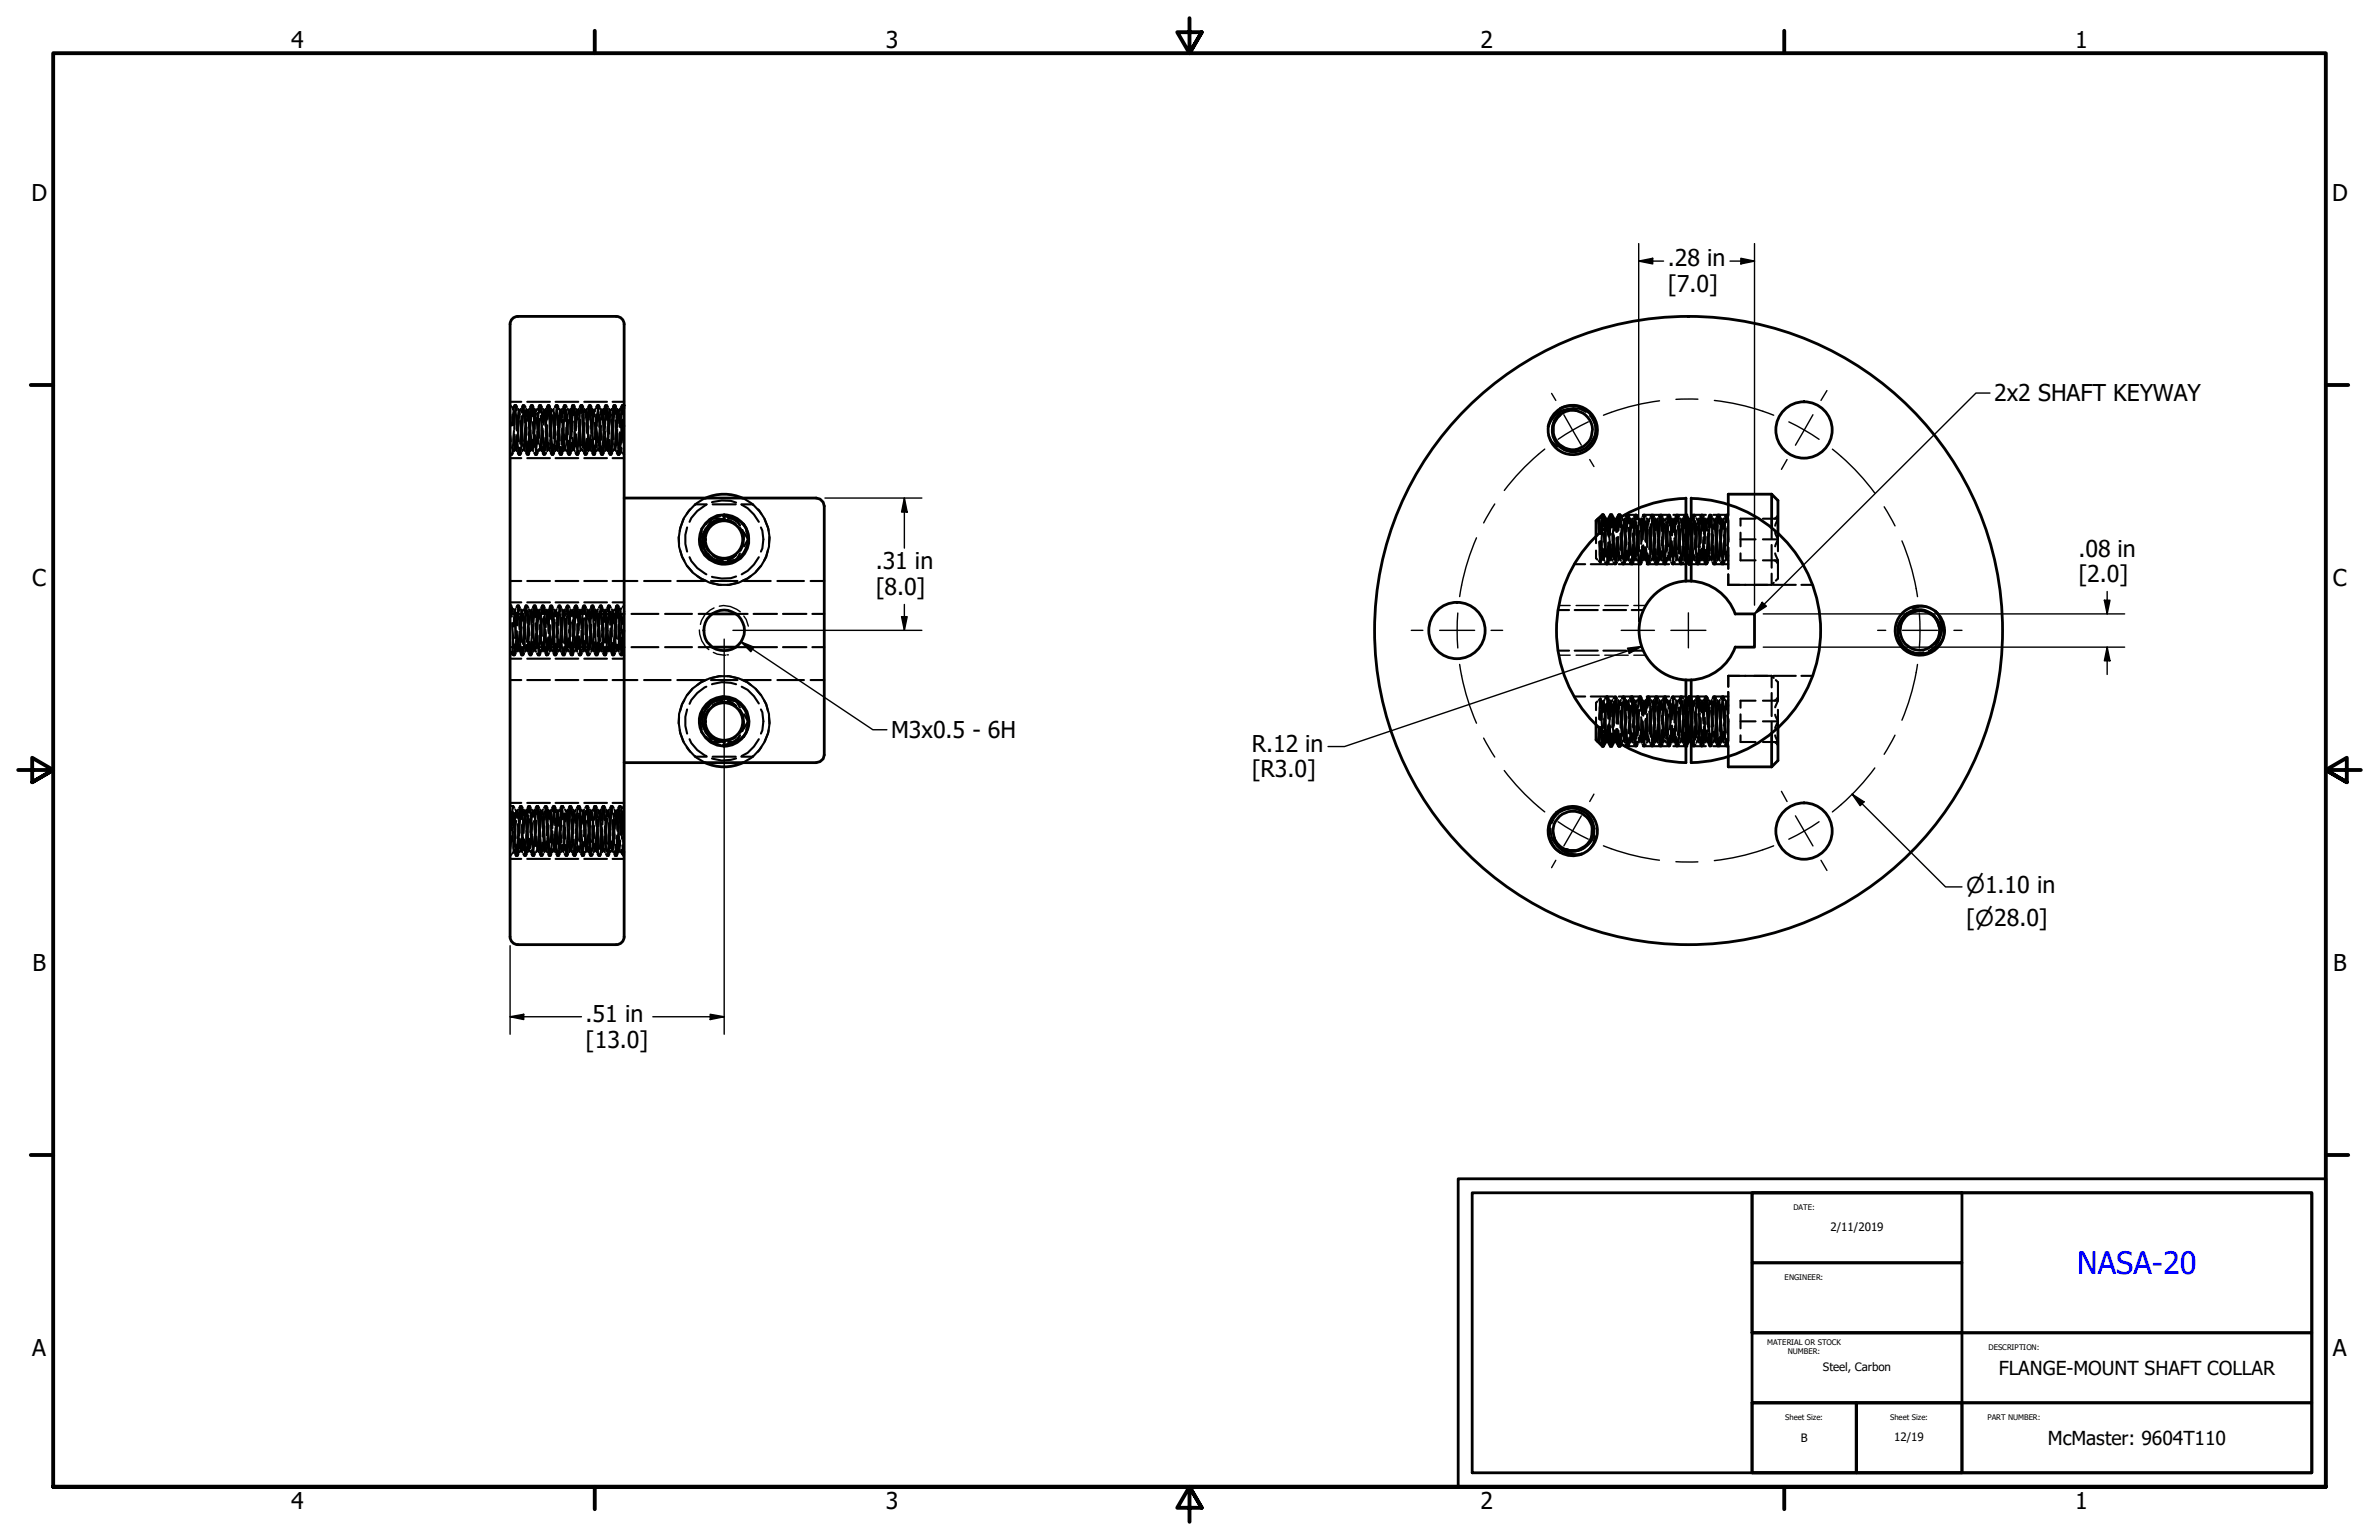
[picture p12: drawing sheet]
<svg xmlns="http://www.w3.org/2000/svg" width="432mm" height="279mm" viewBox="0 0 432 279" stroke-linecap="round" stroke-linejoin="round" font-family="sans-serif">
<defs><g id="words">
<text font-size="5.6" fill="#00f" x="377" y="231.1">NASA-20</text>
<g font-size="4.2">
<text x="52.8" y="8.6">4</text>
<text x="160.8" y="8.6">3</text>
<text x="268.7" y="8.6">2</text>
<text x="376.7" y="8.6">1</text>
<text x="5.7" y="36.4">D</text>
<text x="423.3" y="36.4">D</text>
<text x="302.7" y="48.3">.28 in</text>
<text x="302.7" y="53">[7.0]</text>
<text x="361.9" y="72.8">2x2 SHAFT KEYWAY</text>
<text x="377.3" y="101">.08 in</text>
<text x="5.8" y="106.3">C</text>
<text x="158.9" y="103.3">.31 in</text>
<text x="377.3" y="105.7">[2.0]</text>
<text x="423.4" y="106.3">C</text>
<text x="158.9" y="108">[8.0]</text>
<text x="161.7" y="133.9">M3x0.5 - 6H</text>
<text x="227.2" y="136.4">R.12 in</text>
<text x="227.2" y="141">[R3.0]</text>
<text x="356.9" y="168">[⌀28.0]</text>
<text x="5.9" y="176.1">B</text>
<text x="423.5" y="176.1">B</text>
<text x="106.3" y="185.4">.51 in</text>
<text x="106.3" y="190.1">[13.0]</text>
<text x="5.8" y="246">A</text>
<text x="423.4" y="246">A</text>
<text x="52.8" y="273.8">4</text>
<text x="160.8" y="273.8">3</text>
<text x="268.7" y="273.8">2</text>
<text x="376.7" y="273.8">1</text>
</g>
<text font-size="4" x="356.9" y="162">⌀1.10 in</text>
<g font-size="3.5">
<text x="362.8" y="249.4">FLANGE-MOUNT SHAFT COLLAR</text>
<text x="371.7" y="262.1">McMaster: 9604T110</text>
</g>
<g font-size="2.1">
<text x="332.2" y="223.4">2/11/2019</text>
<text x="330.8" y="248.8">Steel, Carbon</text>
<text x="326.8" y="261.6">B</text>
<text x="343.8" y="261.5">12/19</text>
</g>
<g font-size="1.4">
<text x="325.5" y="219.5">DATE:</text>
<text x="323.9" y="232.2">ENGINEER:</text>
<text x="320.7" y="244">MATERIAL OR STOCK</text>
<text x="324.5" y="245.7">NUMBER:</text>
<text x="360.9" y="244.9">DESCRIPTION:</text>
<text x="324" y="257.6">Sheet Size:</text>
<text x="343.1" y="257.6">Sheet Size:</text>
<text x="360.7" y="257.6">PART NUMBER:</text>
</g>
</g></defs>
<!-- layer: Hidden (ANSI) -->
<g fill="none" stroke="#000" stroke-width=".38">
<path d="M92.6 77.1h.2M92.6 73.5l.2 .2M92.6 72.9h2M92.8 77.2h.2M92.9 77.1h.2M93 73.9l.1 .1 .1-.1M93 75.2l-.1 2M93 77.1h.1M93.1 74.2v-.2l.2 3.9M93.2 74.8l-.1 2.3M93.3 78.2l-.2 3.3-.2 1-.1-.1M93.3 73.7l.1-.2a9.3 9.3 0 0 1 .3 3.2l.1 1.1"/>
<path d="M93.4 78.9l.1 2M93.5 73.5l-.2 .2M93.6 73.5l.3 .4M93.7 79.2v1.1a1.56 1.56 0 0 1-.5 1.5l-.2-.6M93.8 74.4l-.1-.7-.1-.2-.3 3.5M93.9 78.9l.3 3.6 .2-.9M93.9 75.6l.3 4.5M94 74.2l.2 .3M94.2 74.4h.1M94.3 74.4h.1M94.4 75.2l-.2-.7-.4 3.6M94.4 76.4l.4 4.5"/>
<path d="M94.6 74.2a3.1 3.1 0 0 0-.4 1.9l-.2 2.8M94.6 75.5l.3 4.5M94.7 79.3l-.3 3.2-.2-1.3M94.7 76l-.3 4.5M94.7 74.9l.2-1.4 .3 3.1M95 73.5l-.3 .4M95.1 73.7l-.4 4.5M95.1 73.5h.1M95.2 73.5l.2 .4M95.3 74.4l.3 4.5M95.3 77.8l.3 4.5M95.4 76.6l-.3 4.9 .3-1.9 .2-2.1"/>
<path d="M95.5 75.5l.2-1.1 .4 3.5M95.5 74.2l.2 .3M95.6 76.4l.2-1.9h.1l.3 2.5M95.7 74.4h.1M95.7 72.9h4.1M95.8 74.4h.1M96.1 77.2l-.3 4.5M96.1 74.2l-.2 .3M96.1 78.9v.4a4.7 4.7 0 0 0 .4 2.3l.2-1.8M96.3 78l.3 3.6 .2-1M96.4 73.5l-.2 .4M96.5 74.9l-.3 4.5"/>
<path d="M96.5 73.5h.1M96.6 73.7v-.2l.2 1.1 .2 3.2M96.6 73.5l.2 .4M96.6 75.5l-.1-1.8-.1-.2-.3 2.5M96.7 76.6l.3 4.5M97 74.2l.2 .3M97.1 78.9l.2 3.3 .1 .3 .1-.8M97.2 74.4h.1M97.3 75l-.4 4.5M97.3 74.7l-.1-.3-.4 4.2M97.3 74.4h.1M97.4 75.8l.3 4.5"/>
<path d="M97.5 78.3v1.1a8.2 8.2 0 0 1-.3 3.1l-.1-.3M97.5 74.9l.4 4.5M97.5 74.2l-.2 .3M97.9 76l-.2 4.5M98 74.9v-1.2l.2-.2 .2 3.1M98 73.5l-.3 .4M98.1 74.3l-.1-.8a7.1 7.1 0 0 0-.3 3l-.1 .7M98.1 73.5l.3 .4M98.2 75.4l.2 4.5M98.4 77.2l-.4 3.9-.1 .5v-.1M98.4 76.1l.2-1.3 .1-.3 .3 2.8M98.5 77.7l.3 4.5"/>
<path d="M98.5 78.1l-.1 1.3a4.6 4.6 0 0 1-.3 2.2l-.1-1M98.6 74.2l.1 .3M98.7 74.4h.1M98.8 74.4h.1M99 79.4l-.3 3.1-.2-1.4M99.1 74.2l-.2 .3M99.2 76.3l-.3-1.8-.3 2.5M99.3 77.5l.1 3.1 .2 .9 .2-.3M99.3 77.2l-.2 4.5M99.3 73.9l-.1 1.3a19.7 19.7 0 0 0 .2 6.3l.2-1.2M99.5 73.5l-.2 .4M99.6 74.3l.2 4.5"/>
<path d="M99.6 73.5h.1M99.7 73.5l.1 .4M99.9 75.5l-.1-1.7-.2-.3-.2 2.5M99.9 79.9l.2 2.6 .2-.1 .1-1.8M99.9 76.6l.3 4.5M100 74.2l.2 .3M100.1 74.7l-.3 4.5M100.2 75.6l-.3 4.5M100.2 74.4h.1M100.3 75.3l.4 4.5M100.3 74.4h.1M100.5 74.2l-.1 .3 .2 .7 .2 3.7"/>
<path d="M100.7 75l-.2 4.5M100.8 78.3l-.3 3.8-.1 .4-.1-.3M100.8 73.9l.2-.4 .3 4.2M100.8 72.9h4.2M100.9 73.5l-.2 .4M101 73.5h.1M101.1 73.5l.2 .4M101.3 74.3l-.1-.8-.2 1-.2 2.7M101.3 78.7l.1 .7a8.2 8.2 0 0 0 .3 3.1l.1-.7M101.3 77.8l-.3 3.8-.2-.7M101.4 75.4l.2 4.5M101.4 76.6l.3-2.2 .3 2.2"/>
<path d="M101.5 78.7l-.3 2.9-.3-1.6M101.5 74.2l.2 .3M101.7 74.4h.1M101.9 74.4h.1M102 77.8l.2 2.9 .2 .9 .2-.7M102 74.2l-.1 .3M102.1 75.8l-.2-1.4-.2 .7-.2 2.4M102.2 79.4l-.3 3.1-.2-1.4M102.2 76.1l-.3 4.5M102.2 76.9l.4 4.5M102.2 75l.2-1.5 .2 .4 .1 2.6M102.5 73.5l-.3 .4"/>
<path d="M102.6 73.9l-.4 4.5M102.6 73.5l.3 .4M102.8 74.3l.3 4.5M102.8 77.6l.3 4.5M103 75.2l-.3 4.6M103.1 74.2l.1 .3M103.1 79.9l.3 2.6 .2-1.9M103.1 76.2l-.3 4.4M103.2 74.4h.1M103.3 75.1l.1-.6 .4 3.8M103.3 74.7l.3 4.5M103.3 74.4h.1"/>
<path d="M103.6 77.3l-.3 4.5M103.6 74.2l-.2 .3M103.9 73.5l-.1 .4M103.9 75l-.2 4.5M103.9 73.5h.1M104.1 73.9v-.3l.1-.1 .3 4.2M104.1 73.5h.1M104.1 75.3l-.1-1.7-.1-.1-.3 2.7M104.2 76.5l.3 4.5M104.2 73.5l.1 .4M104.3 78.4l-.4 3.2-.1-1.3M104.5 79.2l-.3 2.3h-.1l-.1-.3-.1-1.8"/>
<path d="M104.5 74.2l.2 .3M104.6 78.8l.2 3.7 .2-.1v-.6M104.7 74.4h.1M104.8 74.4h.1M104.9 76.1l-.2-1.7a4.7 4.7 0 0 0-.3 2.3l-.1 .5M105 78.5l-.3 4-.1-.4M105 75.2l-.1-.8-.4 3.7M105 77.3l.4 4.3 .1-.1M105 74.2l-.2 .3M105.2 76.3l.3 4.5M105.3 76.1l-.2 4.5M105.5 75l.2-1.5 .2 3"/>
<path d="M105.5 74.2l-.1-.7-.3 3.8M105.5 73.5l-.3 .4M105.6 73.5l.3 .4M105.7 75.2l.2 4.6M106 77.6l.3 4.5M106 75.8l-.3 4.5M106 72.9h4.2M106 74.2l.2 .3M106.1 76.7l-.4 4.5M106.1 74.7l.1-.3 .3 2.2 .1 2.1M106.2 74.4h.1M106.2 75.6l.2-1.2a4.6 4.6 0 0 1 .3 2.2v1.1"/>
<path d="M106.3 74.4h.1M106.5 79.6l-.3 2.9-.2-1.6M106.6 74.2l-.2 .3M106.8 77.3l-.2 4.5M106.8 74l-.2 4.5M106.8 78.9l.3 2.6 .3-1.7M107 73.5l-.3 .4M107.1 74.1l.2 4.5M107.1 73.5h.1M107.2 73.5l.2 .4M107.3 78.9l-.3 2.6h-.1l-.1-.3-.1-1.4M107.4 75.4l-.3-1.9-.2 2.6"/>
<path d="M107.4 79.8l.2 2.4 .1 .3 .2-1.7M107.4 76.5l.3 4.5M107.5 74.2l.2 .3M107.7 74.4h.1M107.8 74.4h.1M107.9 75.6l-.3-1.1-.3 3.3M107.9 74.7v-.2l-.2 .9-.2 3.3M107.9 76.7l.4 4.5M108.1 74.2l-.2 .3M108.1 75.8l.4 4.5M108.2 75.2l-.3 4.5M108.3 78.4l-.2 3.1-.2 1-.1-.4"/>
<path d="M108.3 74l.2-.5 .3 4M108.4 73.5l-.2 .4M108.5 73.5h.1M108.6 73.5l.2 .4M108.8 74.2l-.2-.7-.2 1.9-.1 1.9M108.8 75.3l.3 4.5M108.8 78.5l.4 4 .1-.5M108.9 76.4l-.3 4.5M109 75.2l.2-.8 .1 .7 .2 3M109 74.2l.2 .3M109.1 77.3l-.3 3.5-.2 .8v-.2M109.2 76.1l.2-1.7 .3 2.8"/>
<path d="M109.2 74.4h.1M109.3 74.4h.1M109.5 74.2l-.2 .3M109.7 79.6l-.3 2.9-.1-.3-.1-1.2M109.7 76.3l-.3 4.5M109.7 79.2l.2 2.4 .3-2.1M109.7 75.2l.2-1.6 .1-.1 .2 2.8M109.8 78.3l.2 2.6 .2 .7 .2-1.2M110 73.5l-.3 .4M110 74l-.3 4.5M110.1 73.5l.3 .4M110.3 74.2l.3 4.5"/>
<path d="M110.3 77.4l.3 4.5M110.6 74.2l.1 .3M110.6 79.8a5.9 5.9 0 0 0 .3 2.7l.2-1.7M110.7 74.4h.1M110.8 74.8l-.4 4.5M110.8 75l-.1-.6-.2 .9-.2 3.1M110.8 74.4h.1M110.9 76.1l.4 4.5M111.1 77.5l-.3 4.5M111.1 75.2l.3 4.5M111.1 74.2l-.2 .3M111.2 72.9h2.1"/>
<path d="M111.4 73.5l-.1 .4M111.4 75.1l-.2 4.5M111.4 73.5h.1M111.6 74v-.5l.3 1.6 .1 2.4M111.6 73.5h.1M111.6 75.1l-.2-1.6-.1 .4-.2 2.5M111.7 76.3l.3 4.5M111.7 73.5l.1 .4M111.9 76.9l-.4 4.5M112 77.9l-.3 3.6-.2-.7M112 74.2l.2 .3M112.1 78.7l.1 2.6 .2 1.2 .1-.6"/>
<path d="M112.2 74.4h.1M112.3 75.3l.2 2.1M112.3 75.3l-.1-.9-.2 1.4M112.3 74.4v.3M112.3 75v.3M112.5 74.3v.1M112.5 78.4l.2 3.6 .1-.7M112.5 78.7v.7a8.2 8.2 0 0 1-.4 3.1v-.6M112.6 74.1l-.3 .3M112.8 76.3l-.2 4.5M112.9 75.1l-.3-.7h-.1a4.2 4.2 0 0 0-.4 2.4M113 75.1l.2-1.6 .1 .6-.1-.5-.1 1.5"/>
<path d="M113 76.1l-.2 4.2M113 74l-.1-.5-.3 4M113 73.5l-.3 .4M113.1 73.5h.1M113.2 75.1l.1 2.2-.2-1.1M113.3 73.5l-.1 .1M281.1 79l.5 1.1 1 .9M282.1 79.4l.6 .9 .6 .6M283.2 74.9a3.4 3.4 0 0 0-1.4 3.5M284 74.4a3.7 3.7 0 0 1 3.8 .3M288.6 75.4l1 1.8M289.8 77.1h.1z"/>
<path d="M92.6 82.5h.1M92.6 83.1h2M92.7 80.1l-.1-1.1 .1 2.2M93.1 82.2l-.3 .3M93.3 81.7l-.1 .2M93.5 80.9v.2M93.5 81.3v.4M93.5 81.6h.1M93.6 81.5l.2 .4M93.6 81.6h.1M93.9 80.1l-.2 1.5-.2-.7M94 82.2l.2 .3"/>
<path d="M94.6 82.2l-.3 .3M94.9 81.6h.1M94.9 81.5l-.1 .4M95.1 81.6h.1M95.1 81.5l.2 .4M95.5 82.2l.1 .3M95.6 80.1l.3 2.4 .2-2M95.7 82.5h.1M95.7 83.1h4.1M95.8 82.5h.1M96.1 82.2l-.2 .3M96.5 81.6h.1"/>
<path d="M96.5 81.5l-.2 .4M96.6 81.6h.1M96.6 81.5l.2 .4M97 82.2l.3 .3M97.6 82.2l-.3 .3M97.9 81.6h.1M98 81.5l-.2 .4M98.1 81.5l.2 .4M98.1 81.6h.1M98.5 82.2l.2 .3M98.8 82.5h.1M99.1 82.2l-.2 .3"/>
<path d="M99.4 81.6h.1M99.4 81.5l-.1 .4M99.6 81.6h.1M99.6 81.5l.2 .4M99.9 82.2l.2 .3M100.2 82.5h.1M100.6 82.2l-.3 .3M100.8 83.1h4.2M101 81.6h.1M101 81.5l-.2 .4M101.1 81.5l.2 .4M101.1 81.6h.1"/>
<path d="M101.5 82.2l.2 .3M102.1 82.2l-.2 .3M102.4 81.6h.1M102.5 81.5l-.2 .4M102.6 81.6h.1M102.6 81.5l.2 .4M103 82.2l.3 .3M103.3 82.5h.1M103.6 82.2l-.2 .3M103.9 81.6h.1M103.9 81.5l-.1 .4M104.1 81.6h.1"/>
<path d="M104.1 81.5l.2 .4M104.5 82.2l.1 .3M104.7 82.5h.1M105.1 82.2l-.3 .3M105.4 81.6h.1M105.5 81.5l-.2 .4M105.6 81.5l.2 .4M105.6 81.6h.1M106 82.2l.2 .3M106 83.1h4.2M106.6 82.2l-.3 .3M106.9 81.6h.1"/>
<path d="M106.9 81.5l-.1 .4M107.1 81.6h.1M107.1 81.5l.2 .4M107.5 82.2l.1 .3M107.7 82.5h.1M107.8 82.5h.1M108.1 82.2l-.2 .3M108.5 81.6h.1M108.5 81.5l-.2 .4M108.6 81.6h.1M108.6 81.5l.2 .4M109 82.2l.3 .3"/>
<path d="M109.6 82.2l-.3 .3M109.9 81.6h.1M110 81.5l-.2 .4M110.1 81.5l.2 .4M110.1 81.6h.1M110.5 82.2l.2 .3M110.8 82.5h.1M111.1 82.2l-.2 .3M111.2 83.1h2.1M111.4 81.6h.1M111.4 81.5l-.1 .4M111.6 81.6h.1"/>
<path d="M111.6 81.5l.2 .4M112 82.2l.1 .3M112.2 82.5h.1M112.5 82.3l-.2 .2M112.6 82.1l.1-.1 .2 .2M113.1 82.3l.2 .2M123.2 97.4l.1 1.8 .5 1.7 .4 .8M123.4 99.8l.4 1.3 .9 1.5 1 1.2M124.1 94.2a8.1 8.1 0 0 0-.8 4.5M124.7 95.7l-.3 1.3v1.7l.3 1.4M125.3 92.4a7.2 7.2 0 0 0-1.9 3.9M126.9 97.9l.2 .8 .3 .9"/>
<path d="M127.1 97.9l.3 1.5M127.1 97.9l.7 1.2M127.4 96.4l-.3 1.5M127.8 96.6l-.7 1.3M128 90.4l-1.9 1.2M128.2 91.6a6.4 6.4 0 0 0-3 3.1M128.3 91.5h-2.1l-1.5 1.7M128.5 95.8a3.5 3.5 0 0 0 0 4.1M129.2 91.1a6.9 6.9 0 0 1 4.4 .1M129.3 95a3.5 3.5 0 0 1 4.2 0M129.3 91.5h4.2M130.4 93.7l-1.7 .6"/>
<path d="M130.7 93.7a3.6 3.6 0 0 0-2.6 1.4M130.7 94.1h-1.4l-.8 1.3M131.3 93.7a3.9 3.9 0 0 1 3 1.6M131.4 94.2h.1M132.1 93.7a3.6 3.6 0 0 1 2.6 1.4M132.1 94.1h1.5l.7 1.3M134.3 95.8a3.5 3.5 0 0 1 0 4.1M134.6 91.5h2.1l1.5 1.7M134.6 91.6l1.1 .6 1.1 1.1 .9 1.4M134.7 96.1l.2 .5 .1 1.3M134.9 90.4l1.8 1.2M135.1 96.6l.7 1.3-.7 1.2"/>
<path d="M135.4 96.4a3.7 3.7 0 0 1 0 3M137.5 92.4a7.8 7.8 0 0 1 2 3.9M138.1 95.7a5.6 5.6 0 0 1 0 4.4M138.8 94.2a7.5 7.5 0 0 1 .8 4.5M139.4 99.8l-.3 1.3-.9 1.5-1 1.2M139.6 97.4v1.8l-.9 2.5M286.4 81.5a3.3 3.3 0 0 1-2.6 .1M289.7 97.2v1.4M289.7 99.9v1.4l.2 .2M290.1 94.2l.1 2.7M290.1 94.3l.3 2.5M290.1 94.3h.1"/>
<path d="M290.1 94.3v.1M290.2 94.3h.1M290.3 98.3l.1 3.7 .2-1.7M290.3 94.3l.2 1.2 .1 1.4M290.4 98.2l.4 3.2 .2-.4 .1-1.4M290.4 94l-.1 .3M290.6 93.7l.2-.3 .3 2.1M290.7 98.2l.3 3.3 .3-2M290.8 96.2l-.1 2.7M291 93.4l.3 2.2M291.1 96.6l.2 4.4M291.3 96.6l.3 4.4"/>
<path d="M291.3 95.8l-.2 2.5M291.6 95.6l-.2 2.6M291.6 94.4l.3 2.7M291.8 94.4l.2 1.8M291.9 98.4l-.3 4-.1-.4M292 98.6l.3 2.9 .1-.3 .2-2.5M292.1 95.2l-.1 2.1M292.1 97.2l.3 3.8M292.2 98.3l-.3 3.7-.1 .4-.1-.2M292.3 95l-.1 2.2M292.3 93.4l.1 .3 .1 2M292.5 93.4l.3 2.3"/>
<path d="M292.6 96.8l.3 4.7M292.9 96.9l.2 4.6M292.9 97.2l-.2 3.8M293 96.3l.2-1.8 .1-.2 .3 2.2M293 94.6l-.3 2.7M293.1 94.4l.3 2.1M293.4 97.5l-.3 4.7M293.4 97.7l.4 3.8 .1-.7M293.6 97.6l.3 3.4 .2 .5v-.6M293.7 97.4l-.3 4.7M293.7 94l-.2 2.4M293.8 93.4l.3 2.2"/>
<path d="M293.9 93.9l-.1 2.4M294.1 93.4l.2 2.3M294.1 96.8l.3 4.5M294.3 93.7l.1 .2M294.3 96.8l.3 4.7M294.4 95.2l-.3 4.5M294.4 94.1l.2 .3M294.6 95.4l-.3 4.4M294.6 94.3h.1M294.6 94.4l.4 4.5M294.7 94.3h.1M294.8 94.4l.4 4.4"/>
<path d="M294.8 93.4h2.3l.1 .3M295 97.8l-.4 4.6M295 94l-.2 .4M295.1 97.5l-.3 4.7M295.3 93.4l-.2 .3M295.5 94.6l-.2-1.2-.3 3.2M295.5 93.4l.2 .3M295.6 95.8l.2 4.5M295.7 98.4l-.4 3.1-.1-.2-.1-1.3M295.7 95v-1.2l-.2-.4-.3 3M295.8 96.1l.2 4.6M295.8 98.6l-.1 2-.2 .9-.2-1.6"/>
<path d="M295.9 94l.2 .4M296 94.3h.2M296.2 94.3h.1M296.3 95.8l-.1-1.3-.2-.2-.3 3M296.4 96.8l.3 4.5M296.4 98.8l-.2 2.9-.2 .7-.1-.9M296.4 94l-.2 .4M296.5 95.5l-.2-1.2-.4 3.2M296.5 96.6l.4 4.5M296.6 98.3l-.3 4.1-.1-.5M296.8 93.4l-.2 .3M296.9 93.6l-.1-.2-.3 4.3"/>
<path d="M297 94.7l.2 4.6M297.2 94.2l-.1-.8-.2 .7-.2 3.1M297.2 95.4l.3 4.6M297.3 96l-.3 4.5M297.4 94.9l.2-.6 .3 3.9M297.4 94l.2 .4M297.5 96.3l-.3 4.5M297.6 94.3h.1M297.7 94.3h.1M297.8 99.8l-.2 2.6-.3-1.9M297.9 94l-.1 .4M298 99.3l.3 2.2 .3-2.2"/>
<path d="M298.1 99.1l-.2 2.6-.1 .7-.2-1.2M298.2 94.1l-.3 4.6M298.2 93.4h4.4M298.3 98.9l.2 2.6 .3-1.9M298.3 93.4l-.2 .3M298.4 93.8l.3 4.5M298.6 93.5h-.2l-.3 4.4-.3-3.6-.2 .9M298.6 93.4l.1 .3M298.7 94.6l.3 4.7M298.8 99.4l.2 3a1.11 1.11 0 0 0 .2-1.1l.1-.5M298.9 94l.2 .4M299.1 94.3h.1"/>
<path d="M299.2 94.9l-.1-.6-.3 1.2-.2 2.6M299.2 94.3h.1M299.3 94.6v-.3l-.3 1.6-.1 2.6M299.3 96.1l.4 4.4M299.5 95.7l.3 4.4M299.5 94l-.2 .4M299.5 99.8l-.2 2.6-.3-2M299.6 95.1l-.3 4.5M299.7 94l.1-.6 .4 3.9M299.8 93.4l-.2 .3M299.9 94l-.3 4.6M300 93.4l.2 .3"/>
<path d="M300.2 93.9l.2 4.6M300.2 98.5l.3 3.9 .2-.6M300.3 96.8l-.4 4.5M300.4 95.7l.1-1.4 .4 3M300.4 97.3l-.2 3.8-.2 .4v-.3M300.4 94l.2 .4M300.5 99.6l.2 2.8a1.11 1.11 0 0 0 .2-1.1l.1-.8M300.5 96.2l.1-1.3 .2-.6 .3 2.5M300.5 94.3h.1M300.7 94.3h.1M300.9 94l-.2 .4M301 98.5l.3 3 .3-1.5"/>
<path d="M301.1 96.1l-.3 4.5M301.1 95l.2-1.6 .3 2.9M301.2 98a10.7 10.7 0 0 0 .4 3.5l.1-.9M301.3 94.7l-.2 4.7M301.3 93.4l-.2 .3M301.4 93.6l.2-.2 .3 4.4M301.6 93.4l.2 .3M301.7 97.5l.2 4.5M301.9 94l.2 .4M301.9 98.9l.4 3.5 .2-1.2M302 94.4l-.4 4.5M302.1 94.3h.1"/>
<path d="M302.1 95l-.3 4.4M302.2 94.3h.1M302.3 95.2l.3 4.6M302.4 94.7l.4 4.4M302.5 97.1l-.3 4.6M302.5 94l-.2 .4M302.8 95.4l-.3 4.7M302.8 93.4l-.2 .3M302.8 93.4h.1M302.9 94.3l.1-.9 .2 .9 .1 2.7M303 93.4l.2 .3M303 95.3l-.2-1.9-.3 2.5"/>
<path d="M303.1 96.5l.2 4.5M303.2 97.6l-.2 2.8-.2 1.1-.1-.7M303.3 96.5l.2-2.2 .2 .6 .1 1.7M303.4 98.2l.4 4.2 .1-.4M303.4 98.3l-.2 2.4-.2 .8-.2-1.2M303.4 94l.2 .4M303.6 94.3h.1M303.7 94.3h.1M303.7 93.4h2.3M303.9 98.1a15.8 15.8 0 0 1-.4 4.3v-.3M303.9 97.7l.4 3.8 .2-.7M303.9 94l-.1 .4"/>
<path d="M304 95.9l-.2-1.6-.1 .3-.2 2.6M304.1 97l.3 3.8 .3 .9M304.2 96.2l-.2 4.6M304.3 95.1l.2-1.7 .3 2.9M304.3 93.4l-.2 .3M304.5 94.3l-.2-.9-.3 3.6M304.5 95.4l.3 4.5M304.5 93.4l.2 .3M304.9 97.5l.3 4.5M304.9 95.2l-.4 4.5M304.9 94l.2 .4M305.1 96l-.4 4.5"/>
<path d="M305.1 94.3h.1M305.1 94.9l.2-.6 .4 3.9M305.1 94.5l.4 4.4M305.2 94.3h.1M305.4 99.1l-.3 3.3-.1-.2-.1-1.1M305.4 94l-.2 .4M305.7 97l-.3 4.6M305.8 93.5l-.4 4.5M305.8 99.3l.2 2.2M305.8 93.4l-.2 .3M306 93.5l-.2 2.3M306 94.4l.3 4.6"/>
<path d="M306.1 93.4l.2 1.8M306.3 96.1l.2 3.6M306.6 94.4l.2 2.2M306.8 94.4l.2 2.1M306.9 97.7l.4 3.7 .2-.7M307 93.4h2.6M307.1 99.1l-.1 2.4M307.1 95.6l-.1 2.3M307.1 93.8l-.1 .2M307.1 94.4l.2-1 .2 .9 .2 2.7M307.1 97.5l.2 2.3 .2 1.7 .2-.5M307.3 93.4l-.2 .2"/>
<path d="M307.7 93.7l-.2-.3-.2 1.1-.2 3.5M307.7 94.6l.3 4.7M307.7 98.1l.2 3.1a1.16 1.16 0 0 0 .2 1.2l.1-.4M307.9 95l-.3 4.6M307.9 94l.2 .4M308 94.3h.2M308.1 95.6l-.3 4.3M308.2 94.7l.3 4.6M308.2 94.5l.1-.2 .4 4.1M308.2 94.3h.1M308.4 94l-.2 .4M308.5 99.8l-.2 2.6-.3-2"/>
<path d="M308.5 96.2l-.2 4.6M308.6 95.1l.3-1.7 .2 2.9M308.8 93.4l-.2 .3M308.9 94l-.3 4.6M309.1 93.4l.1 .3M309.2 94l.2 4.6M309.2 97.5l.3 4.7M309.2 98l-.3 3.2-.1 .3-.2-1.1M309.3 99.1l-.2 2.4-.3-1.9M309.4 94l.2 .4M309.5 99.8l.3 2.6 .2-2M309.6 94.3h.1"/>
<path d="M309.7 94.3h.1M309.8 96.3l-.2-2-.4 2.5M309.9 97.4l.4 4.1 .2-.5M309.9 95l-.1-.7-.2 .8-.2 2.9M309.9 94l-.1 .4M310 96.8l-.3 4.7M310 96.1l.3 4.4M310.1 95.7l.2-2.3 .3 2.3M310.3 94.6l-.2 4.7M310.4 93.4l-.3 .3M310.5 93.4h.1M310.5 93.5l.2 .7 .2 3.7"/>
<path d="M310.6 93.4l.1 .3M310.6 96.8l.3 4.7M310.9 95.3l-.3 4.6M310.9 94l.2 .4M311 99.1l.3 3.3 .2-1.4M311 97.1l-.4 4.3M311 93.4h2.7M311 95.9l.3-1.6 .3 2.7M311.1 94.4l.1 .3 .3 4.2M311.1 94.3h.1M311.2 94.3h.1M311.4 94l-.1 .4"/>
<path d="M311.5 97.5l-.4 4.7M311.7 98l.3 3.5 .2-1M311.8 95.2l-.3 4.7M311.8 93.4l-.2 .3M311.9 94.1l.1-.7a12.2 12.2 0 0 1 .4 3.9M312 95.1l-.2-1.7a1.27 1.27 0 0 0-.1 1.3l-.2 1.6M312 93.4l.2 .3M312.1 96.2l.3 4.6M312.2 98.3l-.2 2.5-.2 .7-.2-1.4M312.4 98.5l.1 2.4 .3 1.5 .1-.7M312.4 94l.2 .4M312.5 94.3h.1"/>
<path d="M312.6 95.1l-.3 4.3M312.7 94.3h.1M312.8 95.9l-.3-1.6-.3 2.9M312.9 94.6l.3 4.4M312.9 97.1l.4 4.4 .1-.2M312.9 98.1l-.4 4.3v-.4M312.9 94l-.2 .4M313.2 95.9l-.2 4.6M313.3 93.4l-.2 .3M313.5 94.4l-.2-1-.1 .4-.2 3.2M313.6 95.6l.1 2.3-.2 2.2M313.6 93.4v.1"/>
<path d="M313.6 93.5l.1 .2M313.7 94.3l-.2-.9-.2 1.3M313.7 91.5v2M313.7 94.4v3.9M313.7 99.3v3.9M315.9 96.6v2.5M315.9 97.9h2.7M318.6 94.1h-2.7v1.3M320 94.1h2.7l-.5 1.3M320 97.9h2.7M321.6 95.7v2.1M321.6 98.9v4.1"/>
<path d="M322.2 96.6l.5 1.3M322.3 93.9l-.2 .2M322.7 97.9l-.5 1.2M322.7 96.7v3.3M322.7 93.5l-.2 .2M92.6 111.4h2.4M92.6 117.4h2.4M92.6 105.4h2M92.6 119.5h2M92.6 109.3h2M92.6 109.9l.1 .1M92.7 118.6l-.1 .1h.2"/>
<path d="M92.7 118.7l-.1 .2M92.8 118.6l.2-.1v.1M92.8 110.2v-.2l.2 .3M92.9 118.4h-.1M92.9 118.7h.2M92.9 118.4h.1M93 113l.2 4.5M93 118.6l.1 .1M93.1 111.1l-.3-1.1-.2 .1v-.2l.3 2M93.1 118.7l.2 .2M93.2 115.3l-.2 3.2-.1-.1M93.2 110.5l.2 .2 .2-.2"/>
<path d="M93.3 112.3l.2 1.2M93.4 116.9l-.2 2-.1-.2M93.5 111.1l-.1-.4-.2 3M93.5 111.1l.2 2.2M93.5 113.5l.2 2.3M93.5 111.1v.8M93.5 112.6v.9M93.6 118.6l-.3 .3M93.7 111.2l-.2 4.6M93.8 114.6l-.4 4.3-.1-.2M93.8 114.5l.1 2.1 .3 1.4 .1-1M93.9 110.1v-.2l.2 1 .2 3.3"/>
<path d="M93.9 109.9h.1M93.9 109.9l-.2 .3M93.9 118h.1M94 117.9l-.2 .3M94.1 109.9h.1M94.1 117.9l.2 .3M94.1 118h.1M94.2 109.9l.2 .3M94.3 110.8l-.1-.9-.2 .9-.1 2.7M94.3 114.6l-.2 2.7-.2 .7-.2-1.2M94.4 112l.2 4.5M94.4 115.3l.3 3.6 .1-.9"/>
<path d="M94.5 118.6l.2 .3M94.6 110.6l.1 .2M94.7 111.3l-.3 4.5M94.8 118.9h.1M94.9 112.6l-.2-1.8-.3 2.6M95 113.8l.2 3.3 .2 .8 .1-.3M95.1 111.4l.3 4.5M95.1 110.6l-.3 .2M95.1 118.6l-.2 .3M95.2 115.7a8.3 8.3 0 0 1-.3 3.2l-.2-1.3M95.2 112.3l-.3 4.5M95.2 111.2l.2-1.3 .4 3.1"/>
<path d="M95.4 109.9h.1M95.4 109.9l-.2 .3M95.4 118h.1M95.4 117.9l-.1 .3M95.6 110l-.4 4.6M95.6 109.9h.1M95.6 118h.1M95.6 117.9l.2 .3M95.7 105.4h4.1M95.7 119.5h4.1M95.7 109.3h4.1M95.7 109.9l.2 .3"/>
<path d="M95.8 110.8l.3 4.5M95.8 114.2l.3 4.5M95.9 118.6l.2 .3M96 114.4l-.4 3.5-.1-.9M96 112l-.4 4.5M96 110.6l.3 .2M96.1 116.5l.3 2.4 .2-2.1M96.1 110.9l.3 .9 .2 3.5M96.2 118.9h.1M96.3 111.4h4.9M96.3 117.4h4.9M96.5 110.6l-.2 .2"/>
<path d="M96.6 113.4l-.3 4.6M96.6 118.6l-.3 .3M96.6 112.8l-.2-2-.3 2.5M96.8 113.9l.3 4 .2-.4M96.9 109.9l-.2 .3M97 111.2l-.3 4.5M97 109.9h.1M97 118h.1M97 117.9l-.2 .3M97.1 110l.1-.1 .3 4.3M97.1 109.9h.1M97.1 117.9l.2 .3"/>
<path d="M97.1 118h.1M97.2 112l-.2-1.9-.1-.2-.3 2.4M97.2 109.9l.1 .3M97.2 113.1l.3 4.5M97.3 115l-.3 2.9-.3-1.4M97.5 118.6l.2 .3M97.5 110.6l.2 .2M97.6 115.3v.3a9.5 9.5 0 0 0 .3 3.3l.1-1M97.7 111.8l-.3 4.5M97.9 110.9l.5 4.5M97.9 112.3l-.2-1.5a4.6 4.6 0 0 0-.3 2.2l-.1 .9M98 113.4l.4 4.5"/>
<path d="M98 114.6l-.2 4.1-.1 .2-.1-.2M98 110.6l-.1 .2M98.1 118.6l-.2 .3M98.4 112.3l-.3 4.5M98.4 109.9h.1M98.4 109.9l-.2 .3M98.4 118h.1M98.5 111.1l.1-1.2a9.3 9.3 0 0 1 .3 3.2M98.5 117.9l-.2 .3M98.6 109.9h.1M98.6 118h.1M98.6 110.9l-.2-1-.3 3.5"/>
<path d="M98.6 117.9l.2 .3M98.7 112l.2 4.5M98.7 109.9l.2 .3M98.9 112.4l-.3 4.5M99 114.2l.3 4.5M99 114.9l-.3 3.1-.1-.2-.2-1.3M99 118.6l.3 .3M99.1 111.3l.1-.5 .4 4.1M99.1 110.6l.2 .2M99.3 118.9h.1M99.5 115.6l-.3 3.3-.2-1.3M99.6 110.6l-.3 .2"/>
<path d="M99.6 112.3l-.2-1.5-.3 3M99.6 118.6l-.2 .3M99.7 113.4l.2 2.9a3.6 3.6 0 0 0 .4 1.9M99.8 113.4l-.2 4.5M99.9 110l-.3 4.5M99.9 109.9l-.1 .3M99.9 109.9h.1M99.9 118h.1M99.9 117.9l-.1 .3M100.1 110.9l.2 4.5M100.1 109.9h.1M100.1 118h.1"/>
<path d="M100.2 109.9l.1 .3M100.3 115.4l-.3 2.5h-.1l-.1-.3-.1-1.6M100.4 112l-.3-2.1-.2 2.4M100.5 113.1l.2 4.6M100.5 116.5l.1 2.4 .2-.2 .1-1.9M100.5 118.6l.1 .3M100.5 110.6l.3 .2M100.6 112.4l-.3 4.5M100.7 118.9h.1M100.8 111.3v-.4h.2l.3 4M100.8 111.8l-.2-.9-.3 3.4M100.8 105.4h4.2"/>
<path d="M100.8 119.5h4.2M100.8 109.3h4.2M101 113l.3 4.5M101 110.6l-.2 .2M101.1 118.6l-.3 .3M101.3 114.5l-.2 3.4-.1 .9-.2-.1M101.3 111.1l-.3 4.5M101.4 110v-.1a8.2 8.2 0 0 1 .3 3.1l.1 1.3M101.4 109.9h.1M101.4 109.9l-.2 .3M101.4 118h.1M101.5 117.9l-.2 .3"/>
<path d="M101.6 109.9h.1M101.6 117.9l.2 .3M101.6 118h.1M101.7 109.9l.2 .3M101.8 110.9l-.1-.9-.1-.1-.3 3.5M101.9 115.4l.3 3.5 .2-1M101.9 112l.3 4.5M101.9 112.8l-.3 4.5M102 115.4l-.3 2.5-.3-1.9M102 118.6l.2 .3M102 111.6l.2-.8 .2 .7 .2 2.9M102 110.6l.2 .2"/>
<path d="M102.3 110.8h.1M102.4 111.4h4.9M102.4 117.4h4.9M102.6 111.8l-.2-1a4.7 4.7 0 0 0-.3 2.3l-.1 1.2M102.6 110.6l-.2 .2M102.6 115.6l.3 2.4 .3-2.2M102.6 118.6l-.3 .3M102.7 115.6l-.3 3.3-.2-1.2M102.7 112.2l-.3 4.5M102.7 112.9l.3 4.5M102.7 111.1l.2-1.2 .4 3.3M102.9 109.9h.1"/>
<path d="M102.9 109.9l-.2 .3M102.9 118h.1M102.9 117.9l-.1 .3M103.1 109.9h.1M103.1 118h.1M103.1 110l-.4 4.5M103.1 117.9l.2 .3M103.2 109.9l.2 .3M103.3 110.9l.3 4.5M103.3 114.3l.3 4.5M103.5 118.6l.1 .3M103.5 110.6l.3 .2"/>
<path d="M103.6 116.5l.3 2.4 .2-2.2M103.6 112.9l-.3 4.5M103.7 111.8l.2-1 .4 3.5M103.7 118.9h.1M103.8 111.4v-.5l-.2-.1-.3 3.9M103.8 118.9h.1M103.9 112.5l.4 4.5M104.1 110.6l-.3 .2M104.1 118.6l-.2 .3M104.1 113.3l-.3 4.5M104.3 115.4l.3 2.5 .3-1.9M104.4 109.9l-.2 .3"/>
<path d="M104.5 111.1l-.3 4.5M104.5 109.9h.1M104.5 118h.1M104.5 117.9l-.2 .3M104.6 110h.1l.1 .2 .2 4.1M104.6 109.9h.1M104.6 118h.1M104.6 117.9l.2 .3M104.6 109.9l.2 .3M104.7 112.1l-.2-2.1-.1-.1-.2 2.2M104.8 113.2l.2 4.5M104.9 113.2l-.4 4.5"/>
<path d="M105 112.1l.2-1.3 .3 3.2M105 118.6l.2 .3M105 110.6l.2 .2M105.1 115.4l.2 3.2 .1 .3 .1-1M105.2 118.9h.1M105.2 110.8h.1M105.5 114.4l-.2 3.8-.1 .7M105.5 111.3l-.1-.5-.4 4.1M105.5 110.6l-.1 .2M105.6 112.4l.4 4.5M105.6 115.2l.3 2.8 .3-1.7M105.6 118.6l-.3 .3"/>
<path d="M105.9 112.2l-.2 4.5M105.9 109.9h.1M105.9 109.9l-.2 .3M105.9 118h.1M106 111.1v-1l.2-.2 .3 3.3M106 117.9l-.2 .3M106 105.4h4.2M106 119.5h4.2M106 109.3h4.2M106.1 111l-.1-1.1a8.1 8.1 0 0 0-.3 3.1l-.1 .3M106.1 109.9h.1M106.1 117.9l.2 .3"/>
<path d="M106.1 118h.1M106.2 112.1l.2 4.5M106.2 109.9l.2 .3M106.5 114.3l.4 4.5M106.5 118.6l.2 .3M106.6 110.6l.1 .2M106.6 113.4l-.4 4.5M106.7 112.3l.1-1.3 .1-.2 .4 3M106.7 111v-.2l-.5 4.3M106.8 118.9h.1M106.9 112.1l.4 4.5M107 115.5l-.2 3.1-.1 .3-.2-1.1"/>
<path d="M107.1 110.6l-.3 .2M107.1 118.6l-.2 .3M107.3 113.3l-.2 4.6M107.3 114.9l.3 3.1 .3-1.5M107.4 109.9l-.1 .3M107.4 109.9l-.2 1.8-.1 2.7M107.4 109.9h.1M107.4 118h.1M107.4 117.9l-.1 .3M107.6 109.9h.1M107.6 118h.1M107.6 111.1l.3 4.5"/>
<path d="M107.6 117.9l.2 .3M107.7 109.9l.1 .3M107.9 112.1l-.3-2.2-.2 2.3M107.9 113.7l-.5 4.3v-.2M107.9 113.2l.3 4.5M107.9 112.5l.2-1.7a3.2 3.2 0 0 1 .4 2v.8M107.9 118.6l.2 .3M108 110.6l.3 .2M108.2 118.9h.1M108.3 110.9l-.4 4.5M108.5 116.6l-.3 2.3-.2-.9-.1-1.3M108.5 111.4h4.8"/>
<path d="M108.5 117.4h4.8M108.5 110.6l-.2 .2M108.6 111.8l.3 4.5M108.6 114.7l.3 3.2 .3-1.3M108.6 118.6l-.3 .3M108.8 114.4l-.2 2.6-.2 1.8M108.8 110.9l-.3 4.5M108.9 109.9h.1M108.9 109.9l-.2 .3M108.9 118h.1M109 109.9l.3 4.5M109 117.9l-.2 .3"/>
<path d="M109.1 109.9h.1M109.1 117.9l.2 .3M109.1 118h.1M109.2 109.9l.1 .3M109.3 110.9l-.1-1-.2 1-.2 2.4M109.3 115.6l.4 3.3 .2-1.2M109.4 112.1l.3 4.5M109.5 118.6l.2 .3M109.5 113.9l-.3 4h-.1l-.1-.4M109.5 110.6l.2 .2M109.6 111l-.4 4.5M109.7 112.8l.2-2 .3 2.5"/>
<path d="M109.9 111.7l.3 4.6M110 110.6l-.1 .2M110.1 118.6l-.2 .3M110.2 112l-.3 4.6M110.2 115.6v.2a8.2 8.2 0 0 1-.3 3.1l-.2-1.2M110.3 110.9l.1-1 .2 1 .1 2.4M110.4 109.9h.1M110.4 109.9l-.2 .3M110.4 118h.1M110.5 117.9l-.2 .3M110.6 109.9h.1M110.6 118h.1"/>
<path d="M110.6 109.9l-.2 2.2a22.7 22.7 0 0 0 .2 5.8l.1 .1 .1-1M110.6 117.9l.2 .3M110.7 109.9l.2 .3M110.8 111l.3 4.5M110.8 114.5l.2 3.5 .1 .8h.2M110.8 114l-.1 2.5-.3 1.5-.1-.7M110.9 112.9l.3-2.1 .3 2.4M111 118.6l.3 .3M111.1 110.6l.2 .2M111.1 116.6l.3 2.3 .2-2.3M111.2 105.4h4.5M111.2 119.5h2.1"/>
<path d="M111.2 109.3h2.1M111.3 111.4l-.4 4.5M111.3 118.9h.1M111.5 111.3l.4 4.5M111.6 114.3l.3 3.6h.1l.1-.8M111.6 110.6l-.3 .2M111.6 113.2l-.2 4.5M111.6 118.6l-.2 .3M111.7 112l.1-1.9 .2-.2 .2 2.3M111.9 109.9l-.1 .3M112 111l-.3 4.5M112 109.9h.1"/>
<path d="M112 118h.1M112 117.9l-.2 .3M112.1 109.9h.1M112.1 118h.1M112.1 109.9l.2 .9 .2 3.6M112.1 117.9l.2 .3M112.2 109.9l.1 .2M112.3 113.3l.2 4.6M112.3 116.7l-.2 1.2-.1-.9M112.3 113.7l-.1 2.3M112.3 113.7v1M112.3 115.8v.9"/>
<path d="M112.5 111.6l-.2 2.1M112.5 110.4l.1 .2 .2-.2M112.5 118.6l.1 .3M112.5 110.6l.1 .3 .2 3.8M112.6 115.5l.2 3.4 .2-.1 .1-1M112.7 118.9h.1M112.8 114.4l-.5 2.3M112.8 115.7l.2 2.9 .2-1.1M113 118.8l-.2 .1M113 118.7v-.1l.1 .1M113.1 113.2l.2-2.3-.4 2.3M113.1 114.2l-.4 4.5"/>
<path d="M113.2 116.5l.1-2.1-.1 2.2M113.2 118.8l.1 .1M113.3 109.9l-.3 .2M114.6 111.4h4.9M114.6 117.4h4.9M116.9 105.4h4.8M120.7 111.4h4.9M120.7 117.4h4.9M122.9 105.4h4.9M124.7 102.7l1 1.2 1.5 1.1 1 .4M125.2 101.1a6.4 6.4 0 0 0 3 3.1M126.6 104.5a7.8 7.8 0 0 0 4.3 1.6"/>
<path d="M126.8 111.4h2.5M126.8 117.4h2.5M128 100.3a3.7 3.7 0 0 0 3.2 1.4M128.1 100.6a3.6 3.6 0 0 0 2.6 1.5M128.5 100.4l.8 1.3h1.4M129 105.4h4.9M129.2 105.8l1.4 .3h1.7l1.3-.3M129.3 100.8a3.5 3.5 0 0 0 4.2 0M133.5 111.4h2.2M133.5 117.4h2.2M133.6 104.6a6.9 6.9 0 0 1-4.4 0M133.6 100.7l-.6 .5-.9 .4"/>
<path d="M134.3 100.4l-.7 1.3h-1.5M134.7 100.6a3.6 3.6 0 0 1-2.6 1.5M135.1 105.4h4.8M136.3 104.5a7.4 7.4 0 0 1-4.3 1.6M136.8 111.4h4.2M136.8 117.4h4.2M137.7 101.1l-.9 1.3-1.1 1.2-1.1 .6M138.1 102.7l-1 1.2-1.4 1.1-1 .4M141.1 105.4h4.8M142.1 111.4h4.3M142.1 117.4h4.3M147.1 105.4h2.5"/>
<path d="M147.4 111.4h2.2M147.4 117.4h2.2M282.8 110.7h2M282.8 118h2M285.7 102.4h2M285.8 110.7h4.2M285.8 118h4.2M288.7 102.4h4.1M290.2 101.8l.2 .2M290.6 101.9l-.1 .1M290.8 101.5h.1M290.8 101.4l-.1 .3"/>
<path d="M291 101.5h.1M291 101.4l.2 .3M291 110.7h4.1M291 118h4.1M291.3 102l.2 .4M292 102l-.2 .4M292.3 101.5h.1M292.4 101.4l-.2 .3M292.5 101.4l.2 .3M292.5 101.5h.1M292.9 102l.2 .4M293.5 102l-.3 .4"/>
<path d="M293.8 102.4h4.1M293.8 101.5h.1M293.8 101.4l-.1 .3M293.9 101.5h.1M294 101.4l.2 .3M294.4 102l.1 .4M295 102l-.2 .4M295.3 101.5h.1M295.3 101.4l-.2 .3M295.5 101.5h.1M295.5 101.4l.2 .3M295.8 102l.2 .4"/>
<path d="M296.2 110.7h2.1M296.2 118h2.1M296.5 102l-.2 .4M296.8 101.5h.1M296.9 101.4l-.2 .3M296.9 101.5h.2M297 101.4l.2 .3M297.4 102l.2 .4M298 102l-.2 .4M298.3 101.5h.1M298.3 101.4l-.2 .3M298.4 101.5h.1"/>
<path d="M298.5 101.4l.2 .3M298.9 102.4h4.1M298.9 102l.1 .4M299.5 102l-.2 .4M299.8 101.5h.1M299.8 101.4l-.1 .3M300 101.4l.2 .3M300 101.5h.1M300.4 102l.1 .4M301 102l-.2 .4M301.3 101.5h.1M301.3 101.4l-.1 .3"/>
<path d="M301.4 101.5h.1M301.5 101.4l.2 .3M301.9 102l.2 .4M302.5 102l-.2 .4M302.8 101.5h.1M302.8 101.4l-.2 .3M303 101.5h.1M303 101.4l.2 .3M303.3 102l.2 .4M303.6 102.4h.1M304 102l-.3 .4M304 102.4h2"/>
<path d="M304.3 101.5h.1M304.4 101.4l-.2 .3M304.5 101.5h.1M304.9 102l.2 .4M305.5 102l-.2 .4M305.6 100.1l.2 1.4 .2-.9M305.8 101.5h.1M305.8 101.4l-.1 .3M305.9 101.5h.1M306 101.4v.1M306.3 100.1l.2 2.3M306.6 100.6l.2 1.8"/>
<path d="M307 102.4h2.6M307.1 101.9l-.1 .2M307.3 101.5h.1M307.3 101.4l-.1 .3M307.5 101.5h.1M307.5 101.4l.2 .3M307.8 102l.2 .4M308.5 102l-.2 .4M308.8 101.5h.1M308.9 101.4l-.2 .3M308.9 101.5h.2M309 101.4l.2 .3"/>
<path d="M309.4 102l.2 .4M309.7 102.4h.1M310 102l-.2 .4M310.3 101.5h.1M310.3 101.4l-.2 .3M310.5 101.5h.1M310.5 101.4l.2 .3M310.8 102l.2 .4M311 102.4h2.7M311.5 102l-.2 .4M311.8 101.5h.1M311.8 101.4l-.1 .3"/>
<path d="M312 101.4l.2 .3M312 101.5h.1M312.4 102l.1 .4M313 102l-.2 .4M313.3 100.1l.2 1.4 .2-.8M313.3 101.5h.1M313.3 101.4l-.1 .3M313.4 101.5h.1M313.5 101.4l.1 .1M313.6 101.7h.1M313.7 104.2v1.9h7.9M315.9 100.4v1.3h2.7"/>
<path d="M320 101.7h2.7M321.6 104.1v2M321.9 106.1h4M321.9 105.7l-.3 .4M322.1 101.7l.2 .2M322.2 100.4l.5 1.3M322.5 102l.2 .2M322.7 101.7v3.3l-.4 .3M327 106.1h2M346.1 111.2l-.3 .4-.6 .9-.2 1M347.1 118.6v.1zM349 110.8l-.4-.1-1.6 .4"/>
<path d="M349.1 118.4l-.4 .1-1.5-.1M349.8 110.1a3.8 3.8 0 0 0-2.6 .3M349.9 111a3.7 3.7 0 0 1 2.4 3M352.3 115a3.6 3.6 0 0 1-2.2 3M92.6 123.4h2M95.7 123.4h4.1M100.8 123.4h4.2M106 123.4h4.2M111.2 123.4h4.5M116.9 123.4h4.8M122.9 123.4h4.9M123.3 130.1a7.7 7.7 0 0 0 .8 4.5"/>
<path d="M123.4 132.5a7.8 7.8 0 0 0 1.9 3.9M124.2 127.1l-.4 .7-.5 1.7-.1 1.8M124.7 135.6l1.5 1.7h2.1M124.7 128.7l-.3 1.3v1.7l.3 1.4M125.2 134.1a5.9 5.9 0 0 0 3 3.1M125.7 125l-1 1.2-.9 1.5-.4 1.3M126.1 137.2l.3 .3 1.6 .9M127.4 129.4a3.5 3.5 0 0 0 0 2.9M127.4 129.2l-.3 .9-.2 .8M127.8 129.6l-.7 1.3 .7 1.2M128.1 133.7a4.3 4.3 0 0 0 2.6 1.4M128.2 124.6a6.4 6.4 0 0 0-3 3.1"/>
<path d="M128.2 123.3l-1 .5-1.5 1.1-1 1.2M128.5 133.4l.8 1.2h1.4M128.5 128.8a3.5 3.5 0 0 0 0 4.2M128.7 134.4l.7 .4 1 .3M129 123.4h4.9M129.2 137.6a6.3 6.3 0 0 0 4.4 0M129.2 124.1a6.3 6.3 0 0 1 4.4 0M129.2 123l1.4-.3h1.7l1.3 .3M129.3 133.8a3.5 3.5 0 0 0 2.1 .6M129.3 128a3.5 3.5 0 0 1 4.2 0M129.3 137.3h4.2M130.7 126.7a3.6 3.6 0 0 0-2.6 1.4"/>
<path d="M130.7 127.1h-1.4l-.8 1.3M130.9 122.7a7.8 7.8 0 0 0-4.3 1.6M131.2 127a4.1 4.1 0 0 0-3.2 1.5M131.4 134.4v.1M132 122.7a7.4 7.4 0 0 1 4.3 1.6M132.1 127.2l.9 .4 .6 .5M132.1 126.7h.4l1.1 .4M132.1 134.6h1.5l.7-1.2a4 4 0 0 1-3 1.7M132.1 127.1h1.5M133.5 133.8a4 4 0 0 1-2.1 .6M133.6 127.1l1.1 1M133.6 127.1l.7 1.3"/>
<path d="M134.3 128.8a3.5 3.5 0 0 1 0 4.2M134.6 124.6l1.1 .6 1.1 1.1 .9 1.3M134.7 123.3l1 .5 1.4 1.1 1 1.2M134.7 133.7a4.2 4.2 0 0 1-2.6 1.4M135 130.9l-.1 1.3-.2 .5M135.1 129.6l.7 1.3-.7 1.2M135.1 123.4h4.8M135.4 129.4a3.5 3.5 0 0 1 0 2.9M136.7 137.2l-.3 .3-1.5 .9M137.2 125l1 1.2 .9 1.5 .3 1.3M137.7 134.1l-.9 1.3-1.1 1.2-1.1 .6M138.1 128.7a5.6 5.6 0 0 1 0 4.4"/>
<path d="M138.2 135.6l-1.5 1.7h-2.1M138.7 127.1l.4 .7 .5 1.7v1.8M139.5 132.5a8.6 8.6 0 0 1-2 3.9M139.6 130.1l.1 1-.3 1.8-.6 1.7M141.1 123.4h4.8M147.1 123.4h2.5M285.7 126.4h2M288.7 126.4h4.1M289.7 130.2v1.4M289.9 127.3l-.2 .2v1.3M290.1 134.4v.1M290.2 131.8l-.2 2.8 .2-.6 .2-2.1"/>
<path d="M290.2 134.4l.2 .3M290.4 126.7l-.2 .3M290.5 126.7l.1 .2M290.6 131.9l-.1 1.3-.2 1.2M290.6 128.5l-.1-1.8-.1 .5-.1 3.3M290.7 129.8l.1 2.7M290.7 127.1l.2 .2M291.1 133.2l-.3 2.2-.2-.3M291.1 129.2l-.1-1.4-.2-.5-.4 3.3M291.1 130.4l.2 2.6M291.2 127l-.2 .3M291.3 133.2l-.3 2.2"/>
<path d="M291.3 129.3l-.3-2-.3 3.3M291.3 127.8l-.2 4.3M291.4 130.6l.2 2.6M291.5 126.7l.1-.3 .3 4M291.5 126.4l-.2 .3M291.6 127.7l-.3 4.4M291.7 126.6l.1-.2 .4 4.1M291.8 126.4l.2 .3M291.9 131.6l-.3 2.8M292 131.4l.1 2.2M292 132.6l-.2 1.8M292.2 131.6l.1 2.2"/>
<path d="M292.2 127l.1 .3M292.4 127.8l-.3 3.8M292.5 133.1l-.1 2-.1 .3M292.6 130l-.2-2.4-.1-.3-.3 2.9M292.7 127.8l.2 3.8M292.7 127l-.2 .3M292.7 131.4l.3 2.8M292.8 133l-.3 2.4M292.9 127.3l-.3 4.7M293.1 126.4h.1M293.1 126.4l-.2 .3M293.1 127.2l-.2 4.7"/>
<path d="M293.1 126.6l.3 4.7M293.2 126.4h.1M293.3 126.4l.2 .3M293.4 126.7l.3 4.6M293.4 132.3l-.3 2.1M293.5 132.4l.2 2.3M293.6 132.3l-.3 2.1-.1-.2-.2-1.7M293.7 127l.2 .3M293.8 132.5l.1 2.4M293.8 126.4h4.1M293.9 128l-.1-.7-.4 3.8M294.1 133.2l-.3 2.2"/>
<path d="M294.1 129l.3 4.5M294.1 127.9l-.1-.6-.4 3.9M294.2 127l-.3 .3M294.3 133.1l-.2 2.3M294.3 129l.3 4.4M294.4 127.4l-.3 4.6M294.4 134.8l-.1 .3M294.5 126.4l-.1 .3M294.6 126.4l.4 4.6M294.6 127.3l-.3 4.6M294.6 134.4l-.2 .2M294.7 134.4l.3 .3"/>
<path d="M294.8 126.4l.2 .3M294.8 126.6l.3 4.6M295 132.1l.3 3.3 .2-1.3M295 129.9l-.4 4.4M295.1 128.7l.1-1.2 .1-.2 .4 3M295.1 135.1l.2 .3M295.1 127l.3 .3M295.2 132.4l.3 3 .2-1.6M295.2 130l-.4 4.4M295.3 128.8l.2-1.5 .2 .8 .1 2.1M295.7 127l-.2 .3M295.7 131.4l.3 3 .2-.1 .1-1.3"/>
<path d="M295.7 135.1l-.2 .3M295.8 128.5l-.2 4.5M295.9 127.3l.1-.9 .2 .7 .2 2.9M295.9 131.3l.3 3.1 .2-.4 .1-.8M296 128l-.2 4.7M296 126.4l-.2 .3M296 134.4h.2M296.1 134.4l-.2 .3M296.2 126.9l.1-.5 .2 2.1 .1 2M296.3 134.4l.1 .3M296.3 126.4l.2 .3M296.5 131.1l.3 4.3 .1-.3"/>
<path d="M296.6 135.1l.2 .3M296.7 131.6l.2 3 .2 .8 .1-.8M296.7 127l.1 .3M296.7 127.4l-.3 4.5M296.9 127.7l-.4 4.4M296.9 127.3h.2M297 128.3l.3 4.4M297.2 128l.3 4.5M297.2 127l-.2 .3M297.2 129.5l-.2 4.5M297.2 135.1l-.1 .3h-2.3M297.3 128.3l.3-1.9 .2 2.6"/>
<path d="M297.5 128.8l-.3 4.6M297.6 126.4l-.2 .3M297.6 127.6l.2-1.2 .1 .7 .2 2.6M297.6 134.4l-.2 .3M297.7 134.4l.2 .3M297.8 126.4l.2 .3M297.9 130.1l.3 4.6M297.9 130.6l-.3 3.8h-.1l-.1-.5M298 129.5l.3-2.2 .3 2.2M298.1 130.9l.3 4.4h.2M298.1 130.9v.2a9.9 9.9 0 0 1-.3 3.3l-.2-.9M298.1 135.1l.2 .3"/>
<path d="M298.1 127l.3 .3M298.2 135.4h4.4M298.6 130.7l.2 2.6 .3 1.1 .1-.5M298.7 130.4l-.3 4.6M298.7 127l-.3 .3M298.7 135.1l-.1 .3M298.8 129.2l-.3-1.9-.2 2.6M298.9 130.3l.1 2.5 .3 1.6v-.2M298.9 126.4h4.1M299 129.5l-.3 4.6M299 128.4l.3-2 .2 2.6M299 126.4l-.1 .3"/>
<path d="M299.1 134.4l-.2 .3M299.2 134.4l.3 .3M299.3 128l-.1-1.1-.2-.5-.2 2.9M299.3 126.4l.2 .3M299.3 129.1l.3 4.6M299.6 130.2l.3 4.5M299.6 135.1l.2 .3M299.7 128.2l-.4 4.5M299.7 127l.1 .3M299.8 128.7l-.3 4.4M299.8 127.3h.1M299.9 127.4l.4 4.6"/>
<path d="M300 127.6v-.3l.2 .4 .2 3.8M300.2 131.4l-.4 4-.1-.6M300.2 127l-.2 .3M300.2 135.1l-.2 .3M300.4 130.2l-.2 4.7M300.5 126.4l-.1 .3M300.5 134.4l-.1 .3M300.7 127l-.2-.6-.3 3.9M300.8 128.1l.3 4.6M300.8 134.4l.1 .3M300.8 126.4l.2 .3M300.9 131.4l-.4 3-.1-1.4"/>
<path d="M301 128.3l-.1-1.7-.2-.2-.2 2.7M301.1 129.4l.2 4.6M301.1 131.9l-.3 2.5a1.11 1.11 0 0 1-.2-1.1l-.1-.7M301.1 135.1l.2 .3M301.2 127l.2 .3M301.6 128.8l-.3-1.5-.2 1.5-.1 1.5M301.6 132.5l-.3 2.9-.2-1.6M301.6 129.9l.4 4.4M301.7 128.2l-.1-.9a9.9 9.9 0 0 0-.4 3.5M301.7 127l-.3 .3M301.8 135.1l-.2 .3M301.8 129.3l.3 4.5"/>
<path d="M301.9 131l-.3 4.4-.2-.2M301.9 126.7l-.2 4.6M302.1 126.4l-.2 .3M302.1 134.4l-.2 .3M302.2 127.1l.3 4.5M302.2 134.4l.3 .3M302.3 126.4l.2 .3M302.5 127.5l-.2-1.1-.2 .6-.2 2.8M302.5 128.7l.3 4.6M302.5 132.8l.3 2.6 .2-1.9M302.6 129l-.3 4.5M302.6 135.1l.2 .3"/>
<path d="M302.6 127l.3 .3M302.7 127.9l.1-.6 .4 3.8M302.8 129.6l-.4 4.4M302.8 128.5l.2-1.2 .2 .7 .2 2.5M302.8 135.4h.1M303.2 135.1l-.2 .3M303.2 127l-.2 .3M303.3 131.7l-.2 3.3-.1 .4-.1-.9M303.3 127.8l-.2 4.5M303.5 126.6v-.2l.3 1.4 .1 2.8M303.5 131.6l.2 2.6 .1 .2 .2-1.5M303.5 126.4l-.2 .3"/>
<path d="M303.6 126.4h.1M303.7 134.4l-.3 .3M303.7 135.4h2.3M303.7 126.4h.1M303.7 134.4l.2 .3M303.8 126.4l.2 .3M303.8 132.2l-.2 2.2-.3-2.1M303.9 126.8l-.1-.4-.4 4.2M304 128l.2 4.6M304 131.8l.3 3.6 .2-.9M304 126.4h2M304.1 135.1l.2 .3"/>
<path d="M304.2 127l.1 .3M304.5 127.4l-.4 4.4M304.5 128l-.2-.7-.4 3.8M304.5 129.1l.4 4.4M304.7 127l-.2 .3M304.7 128.3l.4 4.5M304.7 135.1l-.2 .3M304.8 132.5l-.3 2.9-.2-1.7M304.8 128.8l-.3 4.5M304.9 127.6l.2-1.2 .3 3.2M305.1 126.4l-.2 .3M305.1 134.4l-.2 .3"/>
<path d="M305.2 126.7l-.3 4.6M305.2 134.4h.1M305.2 134.4l.2 .3M305.3 126.4l.2 .3M305.4 127.2l.3 4.6M305.4 130.7l.4 4.6M305.5 129.8l-.4 4.5M305.6 135.1l.2 .3M305.7 130.6l-.4 3.8-.2-.5M305.7 127l.2 .3M305.8 133l.2 2.3M305.9 127.3l-.1 2.2"/>
<path d="M306 128.1l-.2-.8-.2 1.4M306.3 133.6l-.2 1.8M306.3 129.8l-.3 4.6M306.5 129.1l-.2 3.6M306.5 126.4l-.2 2.3M306.8 126.4l-.2 1.7M306.8 132.2l-.2 2.2M307 127.3l.1 2.4M307 130.9l.1 2.3M307 135.4h2.6M307 126.4h2.6M307 134.7l.1 .2"/>
<path d="M307 126.6l.1 .3M307 132.3l-.2 2.1M307.1 130.8l.2 3.5 .2 1M307.1 135.2l.2 .2M307.2 127.1l.2 .2M307.5 128.1l-.2-.8-.4 3.8M307.6 129.2l.3 4.5M307.7 131.8l-.2 2.7-.2 .9-.2-1M307.7 127.7l-.2-.4-.2 1.6-.2 2.4M307.7 127l-.2 .3M307.7 135.1l-.2 .3M307.8 128.8l.3 4.4"/>
<path d="M308 129.5l-.3 4.7M308 128.4l.3-2 .2 2.6M308 126.4l-.2 .3M308 134.4h.2M308.1 134.4l-.2 .3M308.2 126.7l-.2-.3-.3 4.2M308.3 127.9l.2 4.7M308.3 134.4l.1 .3M308.3 126.4l.2 .3M308.5 129.5l-.3 4.5M308.6 130.2l.3 4.6M308.6 128.4l.3-1.1 .3 3.4"/>
<path d="M308.6 135.1l.2 .3M308.7 130.3l-.4 4.1-.1-.2M308.7 127l.1 .3M308.8 129.2l.3-1.9 .2 2.4M308.9 127.3h.2M309.1 132.4l-.2 3-.3-1.7M309.2 127l-.2 .3M309.2 131.9l.2 1.8 .2 .7 .2-1.9M309.2 135.1l-.1 .3M309.4 130.8l.2 2.9 .2 .7 .1-.6M309.4 130.2l-.2 4.6M309.5 126.6l-.3 4.7"/>
<path d="M309.6 126.4l-.2 .3M309.6 134.4l-.2 .3M309.7 127.3l.3 4.6M309.7 126.4h.1M309.7 134.4l.2 .3M309.8 126.4l.2 .3M310 128.3l-.2-1.9-.3 2.6M310.1 129.5l.2 4.7M310.1 133.1l.2 2.3 .3-2.3M310.1 135.1l.3 .3M310.1 127l.3 .3M310.3 128.3l-.3 4.4"/>
<path d="M310.5 127.8l-.2-.5-.4 4.1M310.5 135.4h.1M310.6 127.3l.4 4.4M310.6 128.9l.3 4.6M310.7 127l-.2 .3M310.7 135.1l-.1 .3M310.9 130.8l-.2 3.7-.2 .8M310.9 127.3l-.3 4.6M311 135.4h2.7M311 126.4h2.7M311 126.4l-.2 .3M311.1 126.6l.4 4.7"/>
<path d="M311.1 134.4l-.2 .3M311.2 134.4l.2 .3M311.3 126.4l.2 .3M311.5 127.7l-.2-1.3-.3 3.3M311.5 128.9l.3 4.6M311.5 132.4l.3 3a1.71 1.71 0 0 0 .2-1.4v-.3M311.5 129.8l-.3 4.2-.1 .4M311.6 131.8l-.3 2.6-.3-1.6M311.6 128.7l.2-1.4 .2 .7 .2 2.5M311.6 135.1l.2 .3M311.7 127l.1 .3M311.8 127.3h.1"/>
<path d="M312.2 127l-.2 .3M312.2 128.3l-.2-1-.3 3.4M312.2 131.6l.3 2.8 .3-1.6M312.2 135.1l-.2 .3M312.3 129.3l.3 4.4M312.4 131.4l-.1 2-.3 2-.1-.7M312.4 127.9l-.3 4.7M312.5 126.7l.1-.3 .3 4.2M312.5 126.4l-.1 .3M312.5 134.4l-.1 .3M312.8 134.4l.1 .3M312.8 126.4l.2 .3"/>
<path d="M312.9 127.1l-.1-.7-.2 .8-.2 3.1M313 128.2l.2 4.7M313 131.8l.3 3.6 .2-1M313.1 135.1l.2 .3M313.2 127l.2 .3M313.2 129.8l-.3 4.4M313.3 134l.2 1.4 .2-1M313.4 127.5l-.1-.2-.4 4.3M313.5 128.6l.2 2.3-.1 2.3M313.6 127.3h-.2M313.6 135.3v.1M313.7 128.1l-.2-.8-.2 1.4"/>
<path d="M313.7 125.5v4M313.7 130.4v4M313.7 135.3v2M313.7 127l-.1 .1M313.7 135.1l-.1 .1M315.9 129.6v2.5M315.9 133.4v1.2h2.7M315.9 130.9h2.7M318.6 127.1h-2.7v1.3M320 127.1h2.7l-.5 1.2M320 130.9h2.7M321.6 122.6v2.1"/>
<path d="M321.6 125.7v4.2M321.6 130.9v2.1M321.6 122.6h-7.9v2M321.6 122.6l.3 .4M321.9 122.6h4M322.1 134.6l.2 .2M322.2 133.4l.5 1.2h-2.7M322.2 129.7l.5 1.2M322.3 123.4l.4 .4v3.3M322.3 126.9l-.2 .2M322.5 135l.2 .2M322.7 130.9l-.5 1.2"/>
<path d="M322.7 128.8v3.3M322.7 126.6l-.2 .1M327 122.6h2M92.6 146.2h.2M92.6 155.8h2M92.6 145.7h2M92.8 147.4h-.2l.1 .1M92.8 147.6h.1M92.8 155l-.2 .3M92.9 151.7l-.3 2.4 .1-2.3M92.9 147.6l.1 2.1M92.9 147.4h.2"/>
<path d="M93 147.6h-.1M93 146.2h.2M93 150.7l.3 3.9v-.4M93.1 147.4l.2 2.3M93.1 147.4l-.1 .1M93.2 146.3l.1 .3M93.2 146.4v-.2l-.2 1.1-.2 3.3M93.3 150.8l.1 1.3a8.2 8.2 0 0 0 .3 3.2v-.1M93.3 147.5l.3 4.6M93.4 154.7l-.1-.1-.3 .2M93.5 148.2l.2-1 .2 1.2M93.5 148.2l-.4 2.4"/>
<path d="M93.5 148.2v1M93.5 150.2v1M93.5 155l.2 .3M93.5 146.9l.2 .3M93.7 148.9l-.3 4.3M93.8 147.8l.1-.6 .1 .4 .3 3.5M94 149.5l.4 4.5M94 146.9l-.1 .3M94.1 149.5l-.2 4.6M94.1 154.9l-.2 .4M94.2 152.7l-.3 2.6-.2-2.1M94.2 148.5l.2-2.3 .3 2.4"/>
<path d="M94.4 146.2h.1M94.4 146.3l-.2 .3M94.4 154.3l-.1 .3M94.5 147l-.3 4.6M94.6 146.2h.1M94.6 154.3h.1M94.6 154.3l.2 .3M94.7 146.3l.2 .3M94.7 146.6l.4 4.5M94.7 149.7l.3 4.5M94.9 152l-.2 2.3-.3-2.1M94.9 149l-.3 4.5"/>
<path d="M95 154.9l.2 .4M95.1 147.9l.1-.7 .2 1.5 .2 2.2M95.1 146.9l.1 .3M95.1 152.3l.3 3 .2-1.6M95.3 155.3h.1M95.6 150.7l-.4 4.5M95.6 148.1l-.2-.9a4.6 4.6 0 0 0-.3 2.2l-.1 1.4M95.6 146.9l-.3 .3M95.6 152l.2 2.1 .1 .2 .3-2.2M95.6 154.9l-.2 .4M95.7 149.2l.3 4.5M95.7 155.8h4.1"/>
<path d="M95.7 145.7h4.1M95.9 146.3l-.1 .3M95.9 148l-.2 4.5M95.9 146.2h.1M96 146.8l.1-.6 .4 4M96 154.3l-.2 .3M96.1 146.2h.1M96.1 154.3l.2 .3M96.1 147.4l-.2-1.2-.3 3.3M96.2 148.6l.3 4.5M96.2 146.3l.1 .3M96.5 154.9l.1 .4"/>
<path d="M96.5 146.9l.3 .3M96.6 151.4l.1 2.9 .2 1 .1-.7M96.6 149.4l-.3 4.5M96.7 148.2l.2-1 .4 3.4M96.7 155.3h.1M96.8 147.8l-.2-.6-.3 3.8M96.9 149l.4 4.5M97 151.8l-.3 3.5-.2-1.1M97 146.9l-.2 .3M97.1 154.9l-.3 .4M97.3 148.9l-.2 4.6M97.3 151.8l.3 2.5 .2-.4 .1-1.5"/>
<path d="M97.4 146.2h.1M97.4 146.3l-.2 .3M97.4 154.3h.1M97.5 147.8l.1-1.6a8.1 8.1 0 0 1 .3 3.1M97.5 146.4v-.2a15.1 15.1 0 0 0-.4 4.4M97.5 154.3l-.2 .3M97.6 147.5l.3 4.5M97.6 146.2h.1M97.7 154.3l.1 .3M97.7 146.3l.2 .3M97.9 149.6l-.4 4.5M98 150.4l.3 4.6"/>
<path d="M98 148.5l.1-1.2 .1-.1 .4 3.2M98 154.9l.2 .4M98 146.9l.2 .3M98.3 147.2h.1M98.4 152.9l-.1 2-.1 .4-.3-2.1M98.5 147.6l-.1-.4-.3 2-.1 2.1M98.6 146.9l-.2 .3M98.6 148.8l.4 4.5M98.6 151.5l.3 2.8 .3-1.6M98.6 154.9l-.3 .4M98.8 149.9l-.2 4.5M98.8 147.3l-.3 4.5"/>
<path d="M98.9 146.2h.1M98.9 146.3l-.2 .3M99 146.4l.3 4.5M99 154.3l-.2 .3M99.1 146.2h.1M99.1 154.3l.2 .3M99.2 146.3l.2 .3M99.4 148.3l-.2-2.1-.1 .2-.2 2.3M99.4 152l.1 2.4 .2 .9 .2-1.3M99.4 149.5l.3 4.6M99.5 154.9l.1 .4M99.5 146.9l.3 .3"/>
<path d="M99.6 149.7l-.4 4.5M99.7 148.6l.2-1.4 .1 .2 .3 2.8M99.7 155.3h.1M99.8 147.3l-.1-.1-.3 1.4-.1 3M99.8 155.3h.1M99.9 148.4l.3 4.5M100.1 146.9l-.3 .3M100.1 154.9l-.2 .4M100.2 148.3l-.3 4.5M100.3 150.8l-.1 1a10.7 10.7 0 0 1-.3 3.5l-.1-.1M100.3 147.2l.2-1 .3 3.6M100.3 151.4l.3 2.9 .3-1.5"/>
<path d="M100.4 146.3l-.2 .3M100.5 146.2h.1M100.5 154.3l-.2 .3M100.6 146.2h.1M100.6 154.3l.2 .3M100.6 146.3l.2 .3M100.8 147.4l-.2-1.2-.3 3.5M100.8 150.9l.4 4.4v-.2M100.8 150.2l-.3 4-.1 .1-.1-.2M100.8 155.8h4.2M100.8 145.7h4.2M100.9 148.5l.3 4.6"/>
<path d="M100.9 149l.3-1.8 .3 2.7M101 154.9l.3 .4M101 146.9l.2 .3M101.2 147.2h.1M101.5 146.9l-.2 .5-.3 4.3M101.6 149.5l-.3 4.5M101.6 148.3l.3 4.5M101.6 150.9l.1 2.4 .2 1 .2-1.1M101.6 154.9l-.3 .4M101.7 148.3l.2-2.1 .1 .3 .2 2.2M101.7 151.8l-.3 3.5-.2-1.1M101.9 146.2h.1"/>
<path d="M101.9 146.3l-.2 .3M101.9 154.3l-.1 .3M102.1 146.2h.1M102.2 154.3l.1 .3M102.2 146.3l.2 .3M102.2 146.4v-.2l-.2 1-.2 3.4M102.2 149.8l.4 4.5M102.4 147.6l.2 4.5M102.5 154.9l.2 .4M102.6 150.2l-.2 3.1-.2 1-.2-.3M102.6 147.6l-.4 4.5M102.6 146.9l.1 .3"/>
<path d="M102.6 149l.3-1.8 .3 2.6M102.8 147.9l.4 4.5M102.8 155.3h.1M103.1 150.6l-.4 4.5M103.1 146.9l-.3 .3M103.1 154.9l-.2 .4M103.2 152.7l-.3 2.6-.2-.7v-1.3M103.3 150.9l.3 3.4 .2-.2v-.9M103.4 146.3l-.1 .3M103.4 146.2h.1M103.5 147l-.2 4.6M103.5 154.3l-.2 .3"/>
<path d="M103.6 146.2h.1M103.6 154.3l.2 .3M103.6 147.6l-.2-1.4-.3 3.3M103.7 148.7l.2 4.5M103.7 146.3l.1 .3M103.8 146.6l.3 4.6M103.8 150.7l-.4 3.6-.1-.8M103.9 154.9l.2 .4M104 146.9l.3 .3M104.1 152.3l.2 2.6 .1 .4 .2-1.6M104.2 155.3h.1M104.3 147.6l-.4 4.5"/>
<path d="M104.5 149.3l-.3-2.1-.1 .2-.2 2.1M104.5 151.7l-.3 3.6-.2-1M104.5 147.9l.4 4.5M104.5 150.4l.4 3.9 .2-.5M104.5 146.9l-.2 .3M104.6 154.9l-.3 .4M104.9 146.2h.1M104.9 146.3l-.2 .3M104.9 154.3h.1M105 148l-.3 4.5M105 154.3l-.2 .3M105 146.8l.2-.6 .3 4"/>
<path d="M105 146.4l-.1-.2-.3 4.4M105.1 147.6l.3 4.5M105.1 146.2h.1M105.2 154.3l.1 .3M105.2 146.3l.1 .3M105.5 154.9l.2 .4M105.5 151.4l.4 3.9 .1-.7M105.5 150.6l-.3 3.7-.2-.8M105.5 148.1l-.3 4.6M105.5 146.9l.2 .3M105.7 147.3l.4 4.5M105.9 152.8v1.6l-.2 .9-.2-2.1"/>
<path d="M106 155.8h4.2M106 145.7h4.2M106 146.9l-.1 .3M106.1 154.9l-.2 .4M106.2 149.4v-.2a3.2 3.2 0 0 0-.3-2l-.3 2.3M106.2 150.5l.4 3.8 .2-.6M106.3 147.1l-.3 4.6M106.4 148.9l-.3 4.6M106.4 147.8l.2-1.6 .3 1.5v1.6M106.4 146.2h.1M106.4 146.3l-.2 .3M106.4 154.3l-.1 .3"/>
<path d="M106.5 146.4l.3 4.6M106.6 146.2h.1M106.6 154.3h.1M106.6 154.3l.2 .3M106.7 146.3l.2 .3M106.8 151.2l-.3 3.1-.1-.1-.2-1.2M106.9 152.1l.2 2.8 .1 .4 .2-1.4M107 150.4l.3 4.6M107 154.9l.3 .4M107.1 146.9l.2 .3M107.3 148l-.4 4.5M107.3 155.3h.1"/>
<path d="M107.4 148.8l-.2-1.6-.3 2.9M107.5 147.4l.4 4.6M107.5 149.9l.3 3.8 .1 .6M107.6 146.9l-.3 .3M107.6 154.9l-.2 .4M107.7 148.3l-.3 4.5M107.8 147.1l.1-.9a8.2 8.2 0 0 1 .3 3.2l.1 .5M107.8 149.9l-.2 4.5M107.9 146.3l-.1 .3M107.9 146.2h.1M107.9 154.3h.1M107.9 154.3l-.1 .3"/>
<path d="M108.1 146.2h.1M108.1 154.3l.2 .3M108.2 146.3l.1 .3M108.3 151l.3 4.3 .2-.3M108.4 148.3l-.3-2.1-.2 2.5M108.5 149.5l.2 4.6M108.5 148.7l-.4 4.5M108.5 154.9l.1 .4M108.5 151.1l-.2 2.5-.2 .7-.2-1.2M108.5 146.9l.3 .3M108.6 147.6v-.4a4.6 4.6 0 0 1 .4 2.2l.1 1.9M108.7 155.3h.1"/>
<path d="M109 146.9l-.1 .3M109.1 154.9l-.3 .4M109.2 149.4l-.3 4.5M109.2 148.9l-.3-1.7-.3 2.7M109.2 148.2l.1-1.8 .2-.2 .2 2.6M109.2 150.1l.4 4.2 .1-.2M109.3 150.7l-.2 3.5-.1 1h-.2M109.4 146.2h.1M109.4 146.3l-.2 .3M109.4 154.3l-.1 .3M109.6 146.2h.1M109.7 154.3l.1 .3"/>
<path d="M109.7 146.3l.2 .3M109.7 151.8l-.3 2.5-.2-1.9M109.8 147.4l-.1-1.2-.3 1.8-.1 1.6M109.8 149.9l.2 4.5M109.9 148.5l.3 4.6M110 154.9l.2 .4M110 146.9l.2 .3M110.2 148.5l-.3 4.5M110.3 147.2h.1M110.4 147.3v-.1l.3 1.9 .1 2.5M110.4 148.2l-.2-1-.2 .4-.2 3M110.5 149.4l.3 4.5"/>
<path d="M110.6 150.5l-.4 4.5M110.6 146.9l-.2 .3M110.6 154.9l-.3 .4M110.7 151.7l-.3 3.6-.2-1.1M110.9 146.2h.1M110.9 146.3l-.2 .3M111 154.3l-.2 .3M111.1 146.2h.1M111.1 154.3l.2 .3M111.1 147.6l-.2-1.4-.3 3.2M111.2 148.8l.2 4.5M111.2 155.8h2.1"/>
<path d="M111.2 145.7h2.1M111.2 146.3l.2 .3M111.3 146.5l-.2-.3-.3 4.4M111.3 147.6l.3 4.5M111.4 149.2l-.3 4.5M111.5 151.4l-.3 2.9a2.42 2.42 0 0 1-.3-1.6M111.5 148.1l.2-.9 .4 3.5M111.5 154.9l.1 .4M111.5 146.9l.3 .3M111.7 155.3h.1M111.8 155.3h.1M112 151.6v.7a7.1 7.1 0 0 1-.4 3v-.9"/>
<path d="M112.1 146.9l-.3 .3M112.1 154.9l-.1 .4M112.1 152.7l-.1 2.3-.1 .3-.2-2M112.1 148.5l-.2-1.3-.3 3.2M112.1 151.9l.2 2.2M112.2 149.7l.1 2.2M112.3 151.9l.2 1.1M112.3 151.9v.8M112.3 153.4v.7M112.4 146.3l-.2 .3M112.5 146.2h.1M112.5 146.9l-.3 4.6"/>
<path d="M112.5 146.6v-.4a9.3 9.3 0 0 0-.4 3.2v1M112.6 152.5l-.2 1.9-.1-.3M112.6 146.2h.1M112.6 147.7l.3 4.5M112.6 154.6l-.2-.2-.1 .3M112.6 146.3l.2 .1M112.8 147.2l-.2 4.2M112.8 146.7l.2 4.6M112.8 154.8l.2 .3v-.2M112.8 146.6l.1 .1M113 147.2l.2 4.2M113 153.4l.1 1.7 .1 .2 .1-.4-.1 .2a.87 .87 0 0 1-.4-.9"/>
<path d="M113 146.5l-.1 .1M113.1 152.4l.2 2.2-.1-2.1M113.1 155.1l.2 .2M113.3 146.2l-.1 .2M281.4 150.3a3.8 3.8 0 0 0 1.6 3.5M282.4 147.4l.1 .1zM282.6 147.6h.1l-.6 .8-.5 1M287.7 153.7a3.7 3.7 0 0 1-3.8 .5M288 148.2a4.1 4.1 0 0 1 1.4 2.2M289 151.2l-.1 .9-.6 .9M289.5 151.7l-.3 1.3-.7 1.1"/>
</g>
<g fill="#000">
<circle cx="113.2" cy="73.5" r=".19"/>
<circle cx="113.2" cy="73.6" r=".19"/>
<circle cx="131.4" cy="94.3" r=".19"/>
<circle cx="290.1" cy="94.3" r=".19"/>
<circle cx="291.8" cy="94.3" r=".19"/>
<circle cx="293.2" cy="94.3" r=".19"/>
<circle cx="293.3" cy="94.3" r=".19"/>
<circle cx="306.8" cy="94.3" r=".19"/>
<circle cx="92.6" cy="109.9" r=".19"/>
<circle cx="131.4" cy="134.6" r=".19"/>
<circle cx="290" cy="134.6" r=".19"/>
<circle cx="291.6" cy="134.4" r=".19"/>
<circle cx="291.8" cy="134.4" r=".19"/>
<circle cx="293.2" cy="134.4" r=".19"/>
<circle cx="293.3" cy="134.4" r=".19"/>
<circle cx="306" cy="127.3" r=".19"/>
<circle cx="306.6" cy="134.4" r=".19"/>
<circle cx="306.8" cy="134.4" r=".19"/>
</g>
<!-- layer: Hidden Narrow (ANSI) -->
<g fill="none" stroke="#000" stroke-width=".25">
<path d="M126.9 114.3a4.5 4.5 0 0 0 1.8 3.6M129.5 118.4l.7 .3 1.5 .2M129.6 110.3a4 4 0 0 0-2.5 3M130.6 110a4.4 4.4 0 0 1 3.8 1M132 118.8h.2M135 111.8l.4 .6 .4 1.2M282.9 118.9h2.1M282.9 109.9h2.1M286.1 118.9h4.2M286.1 109.9h4.2M291.3 118.9h4.2M291.3 109.9h4.2"/>
<path d="M296.5 118.9h2.1M296.5 109.9h2.1"/>
</g>
<!-- layer: Visible (ANSI) -->
<g fill="none" stroke="#000" stroke-width=".51">
<path d="M92.6 58.8v111.2a1.43 1.43 0 0 0 1.4 1.4M94 57.4h17.8M94 57.4a1.43 1.43 0 0 0-1.4 1.4M111.9 57.4a1.43 1.43 0 0 1 1.4 1.4M113.3 58.8v111.2a1.43 1.43 0 0 1-1.4 1.4M283.2 74.1a4.3 4.3 0 0 1 6 1.9 4.3 4.3 0 0 1-2.4 5.8 3.8 3.8 0 0 1-4.5-1.7 3.8 3.8 0 0 1 .8-4.8 3.6 3.6 0 0 0 .3 5.6 3.6 3.6 0 0 0 5.4-1.5 3.6 3.6 0 0 0-2.7-4.9 4 4 0 0 0-5.1 2.8M286.2 74.5a3.6 3.6 0 0 0-3.1 .8M113.3 90.4h34.8l.7 .2 .6 .5 .2 .7v45.2l-.2 .7-.6 .5-.7 .2h-34.8M128 90.4a8.2 8.2 0 0 1 6.8 0M128.1 94.9l.9-.8 1.2-.6 1.2-.1v.8a3.9 3.9 0 0 0-3.9 4.5 3.9 3.9 0 0 0 5 3.2 4.4 4.4 0 0 0 2.4-6.8 4.5 4.5 0 0 1-.4 6.1 4.5 4.5 0 0 1-6.2-.1 4.5 4.5 0 0 1-.2-6.2zM131.4 93.4a4.5 4.5 0 0 1 3.5 1.7M290.8 93.4v1.7"/>
<path d="M290.8 93.4l-1.1 1.1v2.7M290.8 95.1v1.1M290.8 93.4h.2M291 93.4l-.2 1.7M291 93.4l.6 .9M291.6 94.3l-.3 1.5M291.6 94.3h.2M292.3 93.4l-.2 1.8M292.3 93.4l-.6 1.1-.1 1.1M292.3 93.4h.2M292.5 93.4l-.2 1.6M292.5 93.4l.6 .9"/>
<path d="M293.1 94.3l-.1 .3M293.1 94.3h.1M293.8 93.4l-.1 .6M293.8 93.4h.2M293.8 93.4l-.6 1M294.3 93.7l-.2-.3-.2 .5M306 90.4a24 24 0 0 0-23.5 24 24 24 0 0 0 23.5 24v-15M306 93.5l.6 .8M306 90.4v15M306.6 94.3l-.2 .7-.4 5.6M306.6 94.3h.2M307 94l-.4 .7-.4 6.2-.2 .6 .5 .9 .3-1.2 .2-3.3"/>
<path d="M307 90.4v15M307 90.4a24 24 0 0 1 23.5 24 24 24 0 0 1-23.5 24v-15M321.6 89.7l1.1 1.1v5.9M321.6 89.7v6M321.6 89.7h-7.9v1.8M129.3 111.4h4.2M129.3 117.4h4.2M306 105.4a9 9 0 0 0-8.5 9 9 9 0 0 0 8.5 9M306 105.4h1M306.6 102.4h.2M307 101.5l-.2 .9M307 102.1l-.2 .3"/>
<path d="M307 105.4a9 9 0 0 1 8 6h3.5v6h-3.5M315 117.4a9 9 0 0 1-8 6M351.3 110.9a4.2 4.2 0 0 1-1.1 6.6 3.6 3.6 0 0 1-5-1.8 3.6 3.6 0 0 1 2.2-4.8 3.6 3.6 0 0 1 4.6 2.8M352 113.7a3.8 3.8 0 0 0-4.1-3.1 3.8 3.8 0 0 0-3.5 3.7 4.3 4.3 0 0 0 4.2 4.3 4.3 4.3 0 0 0 4.3-4.2M352 113.7a3.6 3.6 0 0 1-.8 3.1M128 138.4a8.2 8.2 0 0 0 6.8 0M128.2 127.8a4.5 4.5 0 0 1 6.2-.3 4.5 4.5 0 0 1 .5 6.2 4.2 4.2 0 0 0-1.1-6.4 4.2 4.2 0 0 0-6.1 2.1 3.8 3.8 0 0 0 3.7 5.2v.8a4.5 4.5 0 0 1-4.1-2.7 4.5 4.5 0 0 1 .9-4.9zM134.9 133.7a4.5 4.5 0 0 1-3.5 1.7M289.7 131.6v2.6l1.1 1.2M290.8 132.5v1.2M290.8 133.7l.2 1.7M290.8 133.7v1.7"/>
<path d="M290.8 135.4h.2M291.3 133l.3 1.4M291.6 133.2l.2 1.2M291.6 134.4h.2M291.6 134.4l-.6 1M291.8 134.4l.5 1M292.1 133.6l.2 1.8M292.3 133.8l.2 1.6M292.3 135.4h.2M293 134.2l.1 .2M293.1 134.4h.1l.6 1M293.1 134.4l-.6 1"/>
<path d="M293.7 134.7l.1 .7M293.8 135.4h.2M293.9 134.9l.2 .5 .2-.3M306 123.4h1M306 128.1l.4 5.7 .2 .6M306.6 134.4l-.5 1-.1-.1M306.6 126.4h.2l.2 .9M306.6 134.4h.2M306.8 134.4l.2 .3M306.8 126.4l.2 .2M307 130.9l-.2-3.3-.3-1.2-.5 .9 .2 .6 .3 4.8 .3 1.7M313.7 137.3v1.8h7.9"/>
<path d="M321.6 133v6.1M322.7 132.1v5.9l-1.1 1.1M282.1 151.9a3.6 3.6 0 0 0 2.2 2.3M283.2 154.6a4.2 4.2 0 0 1-1.1-6.5 4.2 4.2 0 0 1 6.6 .3 3.8 3.8 0 0 1-.1 4.5 3.8 3.8 0 0 1-4.3 1.2 3.6 3.6 0 0 0 4.7-3 3.6 3.6 0 0 0-3.9-3.9 3.6 3.6 0 0 0-3 4.7 4 4 0 0 0 5 3M94 171.4h17.8"/>
<circle cx="285.5" cy="78" r="4.5"/>
<circle cx="327.4" cy="78" r="5.1"/>
<circle cx="131.4" cy="97.9" r="3.4"/>
<circle cx="131.4" cy="114.4" r="3.7"/>
<circle cx="264.4" cy="114.4" r="5.1"/>
<circle cx="306.5" cy="114.4" r="57"/>
<circle cx="348.5" cy="114.4" r="4.5"/>
<circle cx="131.4" cy="130.9" r="3.4"/>
<circle cx="285.5" cy="150.8" r="4.5"/>
<circle cx="327.4" cy="150.8" r="5.1"/>
</g>
<g fill="#000">
<circle cx="293.2" cy="94.4" r=".25"/>
<circle cx="306" cy="93.4" r=".25"/>
<circle cx="306" cy="101.5" r=".25"/>
<circle cx="293.2" cy="134.4" r=".25"/>
<circle cx="306" cy="135.4" r=".25"/>
<circle cx="306" cy="127.3" r=".25"/>
</g>
<!-- layer: Border (ANSI) -->
<g fill="none" stroke="#000" stroke-width=".7">
<path d="M107.9 5.6v4.1M215.9 3.3v6.4l-2.2-3.9h4.4l-2.2 3.9 2.2-3.9M323.8 5.6v4.1M5.6 69.8h4.1M422.1 69.8h4.1M3.3 139.7h6.4l-3.9-2.2v4.4l3.9-2.2-3.9 2.2M428.5 139.7h-6.4l3.9-2.2v4.4l-3.9-2.2 3.9 2.2M5.6 209.5h4.1M422.1 209.5h4.1M9.7 269.7v-260h412.4v260h-412.4h412.4M107.9 269.7v4.1M218.1 273.6l-2.2-3.9 2.2 3.9h-4.4l2.2-3.9v6.4"/>
<path d="M323.8 269.7v4.1"/>
</g>
<!-- layer: Title (ANSI) -->
<path d="M264.7 213.9h157.4v55.8h-157.4zM267.2 216.4h152.4v50.8h-152.4zM318 216.4h38.1v12.7h-38.1zM318 216.4h101.6v25.4h-101.6zM318 229.1h38.1v12.7h-38.1zM318 254.5v12.7h18.9v-12.7h19.2v12.7h-19.2v-12.7zM318 241.8h101.6v12.7h-101.6zM318 254.5h101.6v12.7h-101.6zM336.9 254.5v12.7M356.1 241.8v25.4" fill="none" stroke="#000" stroke-width=".51"/>
<!-- layer: Dimension (ANSI) -->
<g fill="none" stroke="#000" stroke-width=".25">
<path d="M297.4 47.4l2.6-.5v1zM297.4 47.4h4.5M297.4 44.2v68.6M314 47.4h4.5M316 46.9l2.5 .5-2.5 .5zM318.5 44.2v65.6M149.7 90.4h17.6M164.1 90.4l.6 2.5h-1.1zM164.1 90.4v9M131.4 116v71.6M133 114.4h34.3M163.6 111.9h1.1l-.6 2.5z"/>
<path d="M164.1 109.7v4.7M295.4 117.6l2.5-.3-2.2 1.3zM297.9 117.3l-53.9 18.1h-3M320 111.4h65.6M320 117.4h65.6M382 108.9h1l-.5 2.5zM382.5 117.4l.5 2.5h-1zM382.5 107.3v4.1M382.5 117.4v5M336.2 144.1l2.1 1.4-.7 .7zM336.2 144.1l16.9 16.8h3M92.6 171.6v16"/>
<path d="M92.6 184.5l2.5-.5v1zM92.6 184.5h12.9M118.5 184.5h12.9M128.9 184l2.5 .5-2.5 .5z"/>
</g>
<g fill="#000">
<path d="M297.4 47.4l2.6-.5v1z" fill-rule="evenodd"/>
<path d="M316 46.9l2.5 .5-2.5 .5z" fill-rule="evenodd"/>
<path d="M164.1 90.4l.6 2.5h-1.1z" fill-rule="evenodd"/>
<path d="M163.6 111.9h1.1l-.6 2.5z" fill-rule="evenodd"/>
<path d="M295.4 117.6l2.5-.3-2.2 1.3z" fill-rule="evenodd"/>
<path d="M382 108.9h1l-.5 2.5z" fill-rule="evenodd"/>
<path d="M382.5 117.4l.5 2.5h-1z" fill-rule="evenodd"/>
<path d="M336.2 144.1l2.1 1.4-.7 .7z" fill-rule="evenodd"/>
<path d="M92.6 184.5l2.5-.5v1z" fill-rule="evenodd"/>
<path d="M128.9 184l2.5 .5-2.5 .5z" fill-rule="evenodd"/>
</g>
<!-- layer: Center Mark (ANSI) -->
<g fill="none" stroke="#000" stroke-width=".25">
<path d="M281.6 71.4l.8 1.2M283.8 75.2l3.2 5.6M329.1 75.2l-3.2 5.6M331.6 70.9l-1.1 1.7M288.5 83.4l.8 1.2M324.4 83.4l-1.1 1.8M256.2 114.4h2.1M261.3 114.4h6.4M270.6 114.4h2.1M294.3 114.4h6M303.3 114.4h6.3M306.5 111.2v6.3"/>
<path d="M340.8 114.4h1.5M345.3 114.4h6.4M354.6 114.4h1.5M282.4 156.1l-.8 1.3M287 148l-3.2 5.5M289.3 144.1l-.8 1.3M323.3 143.6l1.1 1.8M325.9 148l3.2 5.5M330.5 156.1l1.1 1.8"/>
</g>
<!-- layer: Centerline (ANSI) -->
<g fill="none" stroke="#000" stroke-width=".25">
<path d="M288.3 76.5l-2.8 1.5-2.7 1.7M301.2 72.7a42 42 0 0 0-10.2 2.6M308.2 72.4l-4 .1M311.2 72.7a42 42 0 0 1 10.7 2.6M324.7 76.5l2.8 1.5 2.7 1.7M268 97.6a42 42 0 0 0-3.1 10.6M271.3 91.4l-2 3.5M280.4 81.5l-1.2 .9a42 42 0 0 0-6.2 6.6M332.6 81.5l1.6 1.3M334.2 82.8a42 42 0 0 1 6.1 6.7M342 91.9l2 3.5M345.2 98.1a42 42 0 0 1 2.8 10.1"/>
<path d="M264.6 111.2l-.1 3.2 .1 3.2M348.4 111.2l.1 3.2-.1 3.2M264.9 120.5l.4 2.1a42 42 0 0 0 2.7 8.6M269.3 133.9l2 3.4M273 139.8a42 42 0 0 0 7.4 7.5M340.3 139.3a42 42 0 0 1-7.7 8M344 133.4l-2 3.5M348 120.6l-.2 1.4a42 42 0 0 1-2.6 8.7M282.8 149.1l2.7 1.7 2.8 1.5M291 153.5l1.4 .5a42 42 0 0 0 8.8 2.1M304.2 156.3l4 .1M321.9 153.5l-1.9 .7a42 42 0 0 1-8.8 1.9"/>
<path d="M330.2 149.1l-2.7 1.7-2.8 1.5"/>
</g>
<!-- layer: Symbol (ANSI) -->
<path d="M361.2 71.3h-2.6l-40.1 40.1M134.5 116.5l2.3 .9-.5 .8zM134.5 116.5l23.9 15.9h2.6M319.8 109.3l.8 .7-2.1 1.4z" fill="none" stroke="#000" stroke-width=".25"/>
<g fill="#000">
<path d="M134.5 116.5l2.3 .9-.5 .8z" fill-rule="evenodd"/>
<path d="M319.8 109.3l.8 .7-2.1 1.4z" fill-rule="evenodd"/>
</g>
<use href="#words"/>
</svg>
